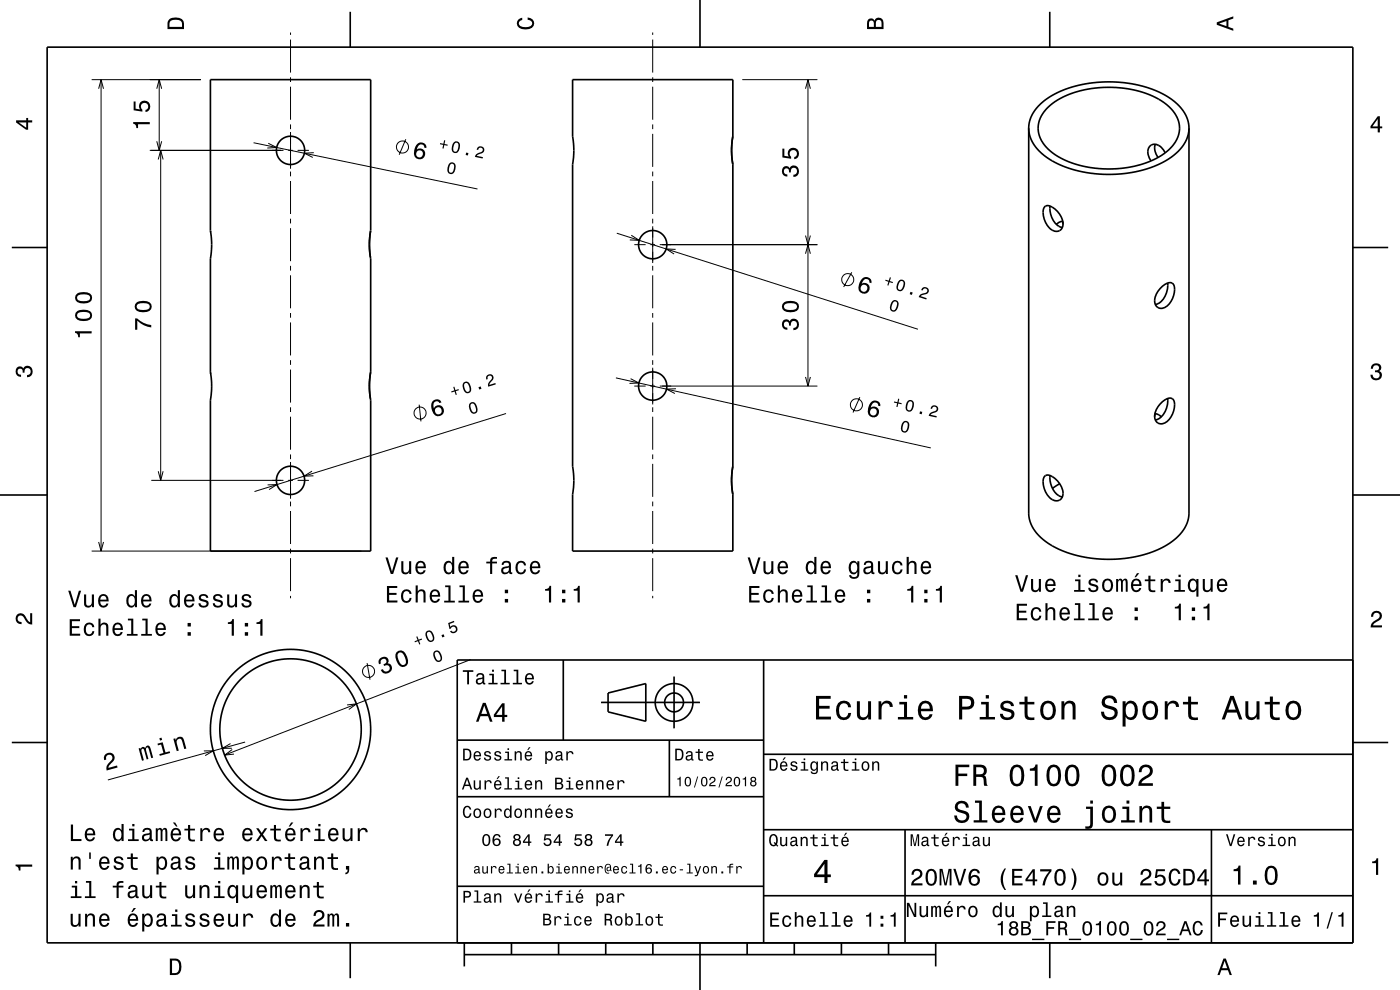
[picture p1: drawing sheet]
<svg xmlns="http://www.w3.org/2000/svg" width="297mm" height="210mm" viewBox="0 0 297 210" stroke-linecap="round" stroke-linejoin="round" font-family="sans-serif">
<g fill="none" stroke="#000" stroke-width=".21">
<path d="M19.4 16.9h23.2M20.9 18.8l.5-1.9 .6 1.9M21.4 16.9v100M33.3 18.8l.5-1.9 .5 1.9M33.8 16.9v15M61.6 6.9v.5M61.6 8.4v7M61.6 16.4v1M61.6 18.4v7M138.5 6.9v.5M138.5 8.4v7M138.5 16.4v1"/>
<path d="M138.5 18.4v7M157.5 16.9h15.9M170.9 18.8l.5-1.9 .5 1.9M171.4 16.9v65M31.8 31.9h28.3M33.3 30l.5 1.9 .5-1.9M33.6 33.8l.5-1.9 .5 1.9M34.1 31.9v70M53.8 30.3l47.5 9.8M56.9 30.4l1.8 .9-2 .1M61.1 31.9h1M61.6 26.4v1"/>
<path d="M61.6 28v7.8M61.6 36.4v1M61.6 38.4v7M63.1 31.9h2.4M66.6 32.4l-2 .1 1.8 .9M86.1 29.5l-1.4 3.3M138.5 26.4v1M138.5 28.4v7M138.5 36.4v1M138.5 38.4v7M61.6 46.4v1M61.6 48.4v7"/>
<path d="M61.6 56.4v1M61.6 58.4v7M130.8 49.5l63.9 20.3M133.9 49.9l1.7 1.1-2-.1M134.6 51.9h2.4M138 51.9h1M138.5 46.4v1M138.5 48v7.8M138.5 56.4v1M138.5 58.4v7M140 51.9h33.4M143.3 52.9l-2-.1 1.7 1.1"/>
<path d="M170.9 50l.5 1.9 .5-1.9M170.9 53.8l.5-1.9 .5 1.9M180.7 57.8l-1.7 3.1M61.6 66.4v1M61.6 68.4v7M61.6 76.4v1M61.6 78.4v7M138.5 66.4v1M138.5 68.4v7M138.5 76.4v1M138.5 78v7.8M170.9 80l.5 1.9 .5-1.9"/>
<path d="M33.6 100l.5 1.9 .5-1.9M61.6 86.4v1M61.6 88.4v7M61.6 96.4v1M61.6 98v7.8M66.2 99.9l-1.7 1.1 2-.1M88.9 85.8l.4 3.6M107.4 87.7l-53.4 16.6M130.7 80.2l66.8 14.8M133.8 80.3l1.7 .9-2 .1M134.6 81.9h2.4M138 81.9h1"/>
<path d="M138.5 86.4v1M138.5 88.4v7M138.5 96.4v1M138.5 98.4v7M140 81.9h33.4M143.4 82.5h-2l1.8 1M182.4 84.2l-1.4 3.3M19.4 116.9h57.2M20.9 115l.5 1.9 .6-1.9M32.1 101.9h28M56.8 102.9l2-.1-1.7 1.1M61.1 101.9h1"/>
<path d="M61.6 106.4v1M61.6 108.4v7M61.6 116.4v1M61.6 118.4v7M63.1 101.9h2.4M138.5 106.4v1M138.5 108.4v7M138.5 116.4v1M138.5 118.4v7M61.6 126.4v.5M99.9 139.9l-52.3 20.3M138.5 126.4v.5"/>
<path d="M43.2 159.3h2l-1.7 1M48.9 157.7l-1.7 1h2M49.3 159l-1.7 1.2 2-.2M52 157.4l-29.1 8M73.6 149.5l2-.2-1.6 1.2M77.9 140.7l.6 3.5"/>
<circle cx="85.4" cy="31.2" r="1.28"/>
<circle cx="179.8" cy="59.3" r="1.28"/>
<circle cx="89.1" cy="87.6" r="1.28"/>
<circle cx="181.7" cy="85.9" r="1.28"/>
<circle cx="78.2" cy="142.4" r="1.28"/>
</g>
<g fill="none" stroke="#000" stroke-width=".35">
<path d="M10 10h277v190h-277zM74.3 2.5v7.5M121.5 16.9h34v12l-.3 2.7 .3 3.3v64l-.3 2.7 .3 3.3v12h-34v-12l.2-2.7-.2-3.3v-64l.2-2.7-.2-3.3zM148.5 0v10M222.7 2.5v7.5M218.2 27.2l.3-1.8 .9-1.8 1.5-1.7 2.2-1.6 2.7-1.3 2.8-.9 3.1-.5 3.2-.2 3.5 .1 2.9 .5 2.9 .8 2.8 1.3 2.4 1.6 1.5 1.7 1 1.8 .3 2M218.2 27.2l.3 1.8 1.1 2 1.5 1.6 2.1 1.5 2.7 1.3 2.9 .9 2.9 .5 3.2 .2 3.5-.2 3.1-.5 3.1-.9 2.5-1.2 2.2-1.5 1.6-1.7 1-1.8 .3-2M218.2 27.2v81.6l.1 1.2 .7 1.8 1.2 1.6 1.6 1.5 2.1 1.3 2.7 1.1 2.7 .7 2.8 .5 2.8 .1 3-.1 2.9-.4 2.9-.8 2.7-1.1 2.2-1.3 1.8-1.6 1.2-1.7 .5-1.7 .1-82.7M222.2 22.9l1.5-1.2 1.9-1.2 2.2-.9 2.3-.6 2.2-.3 3-.2 4.4 .4 2.3 .6 2.1 .7 1.9 1 1.8 1.2 1.2 1.4 .8 1.4 .4 1.6-.1 1.3-.7 2-1.4 1.7-2.1 1.4-2.5 1.2-2.8 .9-3.4 .5h-3.3l-3.4-.4-3.2-.9-2.5-1.1-2.1-1.4-1.5-1.7-.8-1.8-.1-1.9 .6-1.9zM245.1 30.6a2.85 2.85 0 0 0 .6 2.8M247.2 32.4a2.26 2.26 0 0 0-3.2-1.5 2.43 2.43 0 0 0 .2 3.2M2.5 52.5h7.5"/>
<path d="M44.7 49.1v.1M78.4 51.9l.2-3v-32h-34v32l.3 3-.3 3v24l.3 3-.3 3v32h34v-32l-.2-3M78.4 51.9l.2 3v24l-.2 3M78.4 51.9l.2 2.6M78.6 49l-.2 2.9M221.6 43.9l.6-.3a4.1 4.1 0 0 1 3.2 4.7 1.56 1.56 0 0 1-2.7 .1 4.1 4.1 0 0 1-1.1-4.5zM222.8 43.7a4.5 4.5 0 0 0 2.3 4.5l.3 .1M225.4 46.9l.1 .7M225.5 46.9l-.9 .3-.5 .4M287 52.5h7.5M44.7 79.1v.1M78.6 79l-.2 2.9"/>
<path d="M246.1 61.2a2.43 2.43 0 0 1 2.6-1.2l.1 .2a4 4 0 0 1-2.2 5.2 1.49 1.49 0 0 1-1.6-2 4.4 4.4 0 0 1 1.1-2.2zM247.7 60a4.6 4.6 0 0 1-2.2 4.5l-.4 .1M78.4 81.9l.2 2.6M245 87.7l.6 .2 .8 .5M245.1 87.8l-.2 .6M246.1 85.7a2.42 2.42 0 0 1 2.6-1.2l.1 .2a4 4 0 0 1-2.2 5.2 1.48 1.48 0 0 1-1.6-2 4.4 4.4 0 0 1 1.1-2.2zM247.7 84.5a4.6 4.6 0 0 1-2.2 4.5l-.4 .1M0 105h10M221.6 101l.6-.2a4.1 4.1 0 0 1 3.2 4.6 1.56 1.56 0 0 1-2.7 .2 4.1 4.1 0 0 1-1.1-4.6zM222.8 100.9a4.1 4.1 0 0 0 2.6 4.5M224.8 102.6l-1.5 1M287 105h10"/>
<path d="M119.5 140v17M162 140v60M287 140h-190v60M2.5 157.5h7.5M97 157h65M127.5 149h21M129 147l8-2v8l-8-2zM142 157v12M143 143.5v11M287 157.5h7.5M97 169h65M162 176h125"/>
<path d="M162 160h125M192 176v24M257 176v24M97 188h65M162 190h125M74.3 200v7.5M98.5 202.5h100M98.5 200v5M108.5 200v2.5M118.5 200v2.5M128.5 200v2.5M138.5 200v2.5"/>
<path d="M148.5 200v10M158.5 200v2.5M168.5 200v2.5M178.5 200v2.5M188.5 200v2.5M198.5 200v5M222.7 200v7.5"/>
<circle cx="61.6" cy="31.9" r="3"/>
<circle cx="138.5" cy="51.9" r="3"/>
<circle cx="138.5" cy="81.9" r="3"/>
<circle cx="61.6" cy="101.9" r="3"/>
<circle cx="61.6" cy="154.7" r="17"/>
<circle cx="61.6" cy="154.7" r="15"/>
<circle cx="143" cy="149" r="2"/>
<circle cx="143" cy="149" r="4"/>
</g>
<g fill="#000">
<path d="M36 4a2.18 2.18 0 0 0-.5 2.2h3.5v-1.2a1.43 1.43 0 0 0-1.7-1.3zM36.3 4.4a2.15 2.15 0 0 1 2.2 .3l.1 1h-2.6v-1z" fill-rule="evenodd"/>
<path d="M109.9 4.2l.9-.4v.4a.7 .7 0 0 0-.7 .5 .7 .7 0 0 0 .3 .8 1.7 1.7 0 0 0 2.5-.5 .9 .9 0 0 0-1-.8v-.5a1.24 1.24 0 0 1 1.4 1.1 1.24 1.24 0 0 1-1 1.4 2.22 2.22 0 0 1-2.5-.7l-.2-.5z" fill-rule="evenodd"/>
<path d="M184.2 4.2l-.3 .7v1.3h3.5v-1.3a.98 .98 0 0 0-.7-1.1 .98 .98 0 0 0-1.2 .6 .84 .84 0 0 0-1.3-.2zM184.5 4.5a.54 .54 0 0 1 .6-.1 .54 .54 0 0 1 .3 .6v.7h-1zM185.9 4.4a.62 .62 0 0 1 .8-.1 .62 .62 0 0 1 .3 .6v.8h-1.2z" fill-rule="evenodd"/>
<path d="M258.1 4.7v.6l3.5 1.2v-.4l-1-.4v-1.4l1-.4v-.4zM258.6 5l1.6-.5v1z" fill-rule="evenodd"/>
<path d="M3.4 25.5v.5l2.1 1.5h.5v-1.5h.8v-.5h-.8v-.5h-.4v.5zM4 26h1.6v1.1z" fill-rule="evenodd"/>
<path d="M28.3 25.9v.3a.77 .77 0 0 1 .6 1h.4v-.8h2.5v-.5zM28.3 21.5v1.9l1.9 .3v-.4a.79 .79 0 0 1-.2-1.2 .79 .79 0 0 1 1.2 0 .79 .79 0 0 1-.1 1.1l-.2 .1v.5a1.21 1.21 0 0 0 1-1.5 1.21 1.21 0 0 0-1.6-.8 1.21 1.21 0 0 0-.6 1.7l-.9-.1v-1.6z" fill-rule="evenodd"/>
<path d="M88.5 30.5l-.4 .6a1.75 1.75 0 0 0 .7 2.7 1.15 1.15 0 0 0 1.4-1.3 1.15 1.15 0 0 0-1.8-.8 1.02 1.02 0 0 1 1.1-1.1 .58 .58 0 0 1 .5 .7l.5 .1a1.14 1.14 0 0 0-.7-1.1 1.14 1.14 0 0 0-1.3 .2zM88.2 32.6a.75 .75 0 0 1 1.5 0 .75 .75 0 0 1-1.5 0z" fill-rule="evenodd"/>
<path d="M93.4 30.4l-.1 .2 .7 .1-.1 .8h.2l.2-.7 .6 .1 .1-.2-.7-.2 .2-.7-.3-.1-.1 .8zM96.3 30.2a1.41 1.41 0 0 0 .1 2.3 1.42 1.42 0 0 0 1.1-2.1 .78 .78 0 0 0-1.2-.2zM96.5 30.4a.44 .44 0 0 1 .4-.1 .44 .44 0 0 1 .3 .3l.1 .3a1.13 1.13 0 0 1-.8 1.3l-.2-.1a1.62 1.62 0 0 1 .2-1.7zM98.9 32.4l-.1 .5 .5 .1 .1-.5zM101.5 31.1l-.4 .7h.3a.49 .49 0 0 1 .5-.5 .49 .49 0 0 1 .5 .5 .49 .49 0 0 1-.4 .5l-.3 .1a1.15 1.15 0 0 0-1 .9l1.7 .3 .1-.3-1.4-.2 .7-.5a.82 .82 0 0 0 .9-1 .82 .82 0 0 0-1.2-.5z" fill-rule="evenodd"/>
<path d="M95.4 34.6a1.41 1.41 0 0 0 .1 2.3 1.42 1.42 0 0 0 1.1-2 .78 .78 0 0 0-1.2-.3zM95.5 34.9a.44 .44 0 0 1 .5-.2 .44 .44 0 0 1 .3 .3v.4a1.13 1.13 0 0 1-.7 1.2l-.2-.1a1.6 1.6 0 0 1 .1-1.6z" fill-rule="evenodd"/>
<path d="M166.1 35.5a1.17 1.17 0 0 0-.2 1.3 1.17 1.17 0 0 0 1.1 .7v-.5a.62 .62 0 0 1-.7-.3 .62 .62 0 0 1 .2-.8 .62 .62 0 0 1 .9 .2v.5h.4a.72 .72 0 0 1 .4-1 .72 .72 0 0 1 .9 .5 .72 .72 0 0 1-.5 .9l-.3 .1v.4a1.18 1.18 0 0 0 1.2-1.5 1.18 1.18 0 0 0-1.8-.6l-.2 .3a.86 .86 0 0 0-1.4-.2zM166 31.5v1.9l1.8 .3v-.4a.79 .79 0 0 1-.2-1.2 .79 .79 0 0 1 1.2 0 .79 .79 0 0 1-.1 1.1l-.2 .1v.5a1.21 1.21 0 0 0 1-1.5 1.21 1.21 0 0 0-1.6-.8 1.21 1.21 0 0 0-.6 1.7l-.9-.1v-1.6z" fill-rule="evenodd"/>
<path d="M292.3 24.7l-1.6 2.1v.4h1.6v.9h.4v-.9h.5v-.4h-.5v-2.1zM292.3 25.2v1.6h-1.1z" fill-rule="evenodd"/>
<path d="M187.9 59.3l-.1 .3 .7 .2-.3 .7 .3 .1 .2-.8 .7 .3v-.3l-.6-.2 .2-.7-.2-.1-.3 .7zM190.8 59.5a1.41 1.41 0 0 0-.1 2.3 1.42 1.42 0 0 0 1.3-2 .78 .78 0 0 0-1.2-.3zM190.9 59.7a.44 .44 0 0 1 .5-.1 .44 .44 0 0 1 .3 .4v.3a1.12 1.12 0 0 1-.9 1.2l-.2-.1a1.6 1.6 0 0 1 .3-1.7zM193.1 61.9l-.1 .5 .5 .2 .1-.5zM195.6 61.2l-.2 .3 .3 .1a.49 .49 0 0 1 .6-.4 .49 .49 0 0 1 .4 .5 .49 .49 0 0 1-.5 .5h-.2a1.15 1.15 0 0 0-1.1 .8l1.6 .5 .1-.3-1.3-.4 .8-.3a.82 .82 0 0 0 .9-1.1 .82 .82 0 0 0-1.4-.2z" fill-rule="evenodd"/>
<path d="M15.9 70.3v.3a.77 .77 0 0 1 .7 .9h.4v-.8h2.4v-.4zM16.4 66a1.13 1.13 0 0 0-.4 1.2 1.13 1.13 0 0 0 .9 .8 2.28 2.28 0 0 0 2.5-.6 1.14 1.14 0 0 0-.9-1.6 2.86 2.86 0 0 0-2.1 .2zM16.4 66.6a2.38 2.38 0 0 1 2.6 0v.6a2.37 2.37 0 0 1-2.6 0zM16.4 62.3a1.13 1.13 0 0 0-.4 1.2 1.13 1.13 0 0 0 .9 .8 2.28 2.28 0 0 0 2.5-.6 1.14 1.14 0 0 0-.9-1.7 2.86 2.86 0 0 0-2.1 .3zM16.4 62.8a2.38 2.38 0 0 1 2.6 0v.7a2.37 2.37 0 0 1-2.6 0z" fill-rule="evenodd"/>
<path d="M28.7 67.5v2.4h.4v-1.9a5.2 5.2 0 0 0 3 1.5v-.5a5.3 5.3 0 0 1-3-1.5zM29 64.1a1.13 1.13 0 0 0-.4 1.2 1.13 1.13 0 0 0 1 .9 2.28 2.28 0 0 0 2.5-.6 1.14 1.14 0 0 0-.9-1.7 2.85 2.85 0 0 0-2.2 .2zM29.1 64.7a2.37 2.37 0 0 1 2.6 0v.7a2.38 2.38 0 0 1-2.6 0z" fill-rule="evenodd"/>
<path d="M166.1 68a1.17 1.17 0 0 0-.2 1.3 1.17 1.17 0 0 0 1.1 .7v-.5a.62 .62 0 0 1-.7-.3 .62 .62 0 0 1 .2-.8 .62 .62 0 0 1 .9 .2v.5h.4a.72 .72 0 0 1 .4-1 .72 .72 0 0 1 .9 .5 .72 .72 0 0 1-.5 .9l-.3 .1v.4a1.18 1.18 0 0 0 1.2-1.5 1.18 1.18 0 0 0-1.8-.6l-.2 .3a.86 .86 0 0 0-1.4-.2zM166.3 64.1a1.13 1.13 0 0 0-.4 1.2 1.13 1.13 0 0 0 1 .9 2.28 2.28 0 0 0 2.5-.6 1.14 1.14 0 0 0-.9-1.7 2.85 2.85 0 0 0-2.2 .2zM166.4 64.7a2.37 2.37 0 0 1 2.6 0v.7a2.38 2.38 0 0 1-2.6 0z" fill-rule="evenodd"/>
<path d="M182.8 59.2l-.2 .3a1.75 1.75 0 0 0 .3 2.8 1.15 1.15 0 0 0 1.6-1.2 1.15 1.15 0 0 0-1.7-.9 1.02 1.02 0 0 1 1.2-1 .58 .58 0 0 1 .4 .7l.5 .2a1.15 1.15 0 0 0-.7-1.3 1.15 1.15 0 0 0-1.4 .4zM182.5 61.1a.75 .75 0 0 1 1.5 0 .75 .75 0 0 1-1.5 0z" fill-rule="evenodd"/>
<path d="M189.4 63.8a1.41 1.41 0 0 0-.1 2.3 1.42 1.42 0 0 0 1.3-1.9 .78 .78 0 0 0-1.2-.4zM189.6 64.1a.44 .44 0 0 1 .4-.1 .44 .44 0 0 1 .3 .3v.3a1.12 1.12 0 0 1-.9 1.2l-.2-.1a1.59 1.59 0 0 1 .4-1.6z" fill-rule="evenodd"/>
<path d="M291.1 77.4a1.08 1.08 0 0 1 1.4-.2 1.08 1.08 0 0 1 .4 1.2l-.3 .3a1.06 1.06 0 0 1 .5 1.3 1.06 1.06 0 0 1-1.2 .7 1.1 1.1 0 0 1-1.2-1.2h.5a.71 .71 0 0 0 1 .8 .71 .71 0 0 0 .1-1.3h-.6v-.4a.61 .61 0 0 0 .8-.3 .61 .61 0 0 0-.2-.8 .61 .61 0 0 0-.9 .2l-.1 .5h-.5z" fill-rule="evenodd"/>
<path d="M3.6 78a.86 .86 0 0 1 1.4 .2 1.06 1.06 0 0 1 1.2-.6 1.06 1.06 0 0 1 .7 1.2 1.1 1.1 0 0 1-1.2 1.2v-.4a.71 .71 0 0 0 .8-1 .71 .71 0 0 0-1.3-.1v.6h-.4a.61 .61 0 0 0-.3-.8 .61 .61 0 0 0-.8 .2 .61 .61 0 0 0 .2 .8l.6 .2v.4a1.15 1.15 0 0 1-1.2-.6 1.15 1.15 0 0 1 .3-1.3z" fill-rule="evenodd"/>
<path d="M91.8 85.1a2.23 2.23 0 0 0 1 3.2 1.16 1.16 0 0 0 1.3-.8 1.16 1.16 0 0 0-.6-1.4 1.16 1.16 0 0 0-1.5 .5 1.02 1.02 0 0 1 .4-1.4 .58 .58 0 0 1 .8 .3l.5-.1a1.1 1.1 0 0 0-1.9-.3zM92.2 87.2a.75 .75 0 0 1 1.5 0 .75 .75 0 0 1-1.5 0z" fill-rule="evenodd"/>
<path d="M96.2 82.1l.2 .7-.7 .2 .1 .3 .6-.2 .3 .7 .2-.1-.2-.7 .7-.2-.1-.3-.7 .2-.2-.7zM98.3 81.2a1.7 1.7 0 0 0 .7 2.2 .79 .79 0 0 0 1-.9l-.1-.6a1.06 1.06 0 0 0-1.2-.9zM98.6 81.4l.4-.2a1.67 1.67 0 0 1 .5 1.8l-.4 .1a1.66 1.66 0 0 1-.5-1.7zM101.5 82.1l.2 .5 .4-.1-.1-.5zM103.4 79.6l-.3 .5 .1 .4 .3-.1a.49 .49 0 0 1 .1-.7 .49 .49 0 0 1 .7 .2 .49 .49 0 0 1-.1 .7l-.2 .2a1.14 1.14 0 0 0-.4 1.2l1.6-.5-.1-.3-1.3 .4 .4-.7a.81 .81 0 0 0 .4-1.1 .81 .81 0 0 0-1.2-.2z" fill-rule="evenodd"/>
<path d="M99.7 85.5a1.7 1.7 0 0 0 .7 2.3 .79 .79 0 0 0 .9-1l-.1-.5a1.06 1.06 0 0 0-1.2-1zM99.9 85.7l.4-.1a1.67 1.67 0 0 1 .6 1.7l-.5 .2a1.65 1.65 0 0 1-.5-1.8z" fill-rule="evenodd"/>
<path d="M184.8 85.3l-.4 .5a1.75 1.75 0 0 0 .6 2.7 1.15 1.15 0 0 0 1.5-1.3 1.15 1.15 0 0 0-1.8-.8 1.03 1.03 0 0 1 1.1-1 .58 .58 0 0 1 .5 .7l.5 .1a1.14 1.14 0 0 0-.7-1.1 1.14 1.14 0 0 0-1.3 .2zM184.5 87.4a.75 .75 0 0 1 1.5 0 .75 .75 0 0 1-1.5 0z" fill-rule="evenodd"/>
<path d="M189.7 85.2l-.1 .2 .7 .2-.1 .7 .2 .1 .2-.8 .6 .2 .1-.3-.7-.1 .2-.8h-.3l-.1 .7zM192.6 85a1.41 1.41 0 0 0 .1 2.3 1.42 1.42 0 0 0 1.1-2 .78 .78 0 0 0-1.2-.3zM192.8 85.3a.44 .44 0 0 1 .4-.2 .44 .44 0 0 1 .3 .4l.1 .3a1.12 1.12 0 0 1-.8 1.2l-.2-.1a1.61 1.61 0 0 1 .2-1.6zM195.2 87.3l-.1 .5 .4 .1 .2-.5zM197.8 86.1l-.4 .6h.3a.49 .49 0 0 1 .5-.5 .49 .49 0 0 1 .5 .5 .49 .49 0 0 1-.5 .5l-.2 .1a1.14 1.14 0 0 0-1 .9l1.7 .4v-.3l-1.3-.3 .7-.4a.82 .82 0 0 0 .9-1 .82 .82 0 0 0-1.2-.5z" fill-rule="evenodd"/>
<path d="M191.6 89.5a1.41 1.41 0 0 0 .1 2.3 1.42 1.42 0 0 0 1.1-2.1 .78 .78 0 0 0-1.2-.2zM191.8 89.7a.44 .44 0 0 1 .4-.1 .44 .44 0 0 1 .4 .3v.3a1.11 1.11 0 0 1-.8 1.3l-.2-.1a1.61 1.61 0 0 1 .2-1.7z" fill-rule="evenodd"/>
<path d="M81.8 118.2l1.1 3.6h.5l1.1-3.6h-.5l-.8 3-.9-3zM85.1 119v1.8a.89 .89 0 0 0 .6 1 .89 .89 0 0 0 1.1-.5v.5h.4v-2.8h-.4v1.6a.64 .64 0 0 1-.4 .8 .64 .64 0 0 1-.8-.3v-2.1zM88.4 119.3a1.54 1.54 0 0 0 .8 2.5 1.05 1.05 0 0 0 1.1-.8h-.4l-.3 .3-.3 .2a.76 .76 0 0 1-.7-1h1.7a1.16 1.16 0 0 0-.4-1.3 1.16 1.16 0 0 0-1.5 .1zM88.8 119.5a.66 .66 0 0 1 .8-.1 .66 .66 0 0 1 .3 .8h-1.3zM94.4 119.3a1.57 1.57 0 0 0 .7 2.5l.5-.1 .3-.4v.5h.5v-3.7h-.5v1.4a.89 .89 0 0 0-1.5-.2zM94.7 119.6a.62 .62 0 0 1 .7-.2 .62 .62 0 0 1 .5 .5 1.12 1.12 0 0 1-.7 1.6 1.19 1.19 0 0 1-.5-1.9zM97.5 119.3a1.54 1.54 0 0 0 .8 2.5 1.06 1.06 0 0 0 1.1-.8h-.4l-.3 .3-.3 .2a.76 .76 0 0 1-.7-1h1.8a1.16 1.16 0 0 0-.5-1.3 1.16 1.16 0 0 0-1.5 .1zM97.9 119.5a.66 .66 0 0 1 .8-.1 .66 .66 0 0 1 .3 .8h-1.3zM103.2 119.1v.4h.8v2.3h.4v-2.3h1v-.4h-1a.5 .5 0 0 1 .7-.6h.3v-.3a1.04 1.04 0 0 0-1.4 .7v.2zM106.7 119.2l-.3 .6h.4a.55 .55 0 0 1 .7-.5 .55 .55 0 0 1 .4 .8h-.2a1 1 0 0 0-1.1 .2 1 1 0 0 0-.2 1.1 .93 .93 0 0 0 1.6 0l.1 .3 .6 .1v-.4h-.3v-1.6a1.01 1.01 0 0 0-.7-.9 1.01 1.01 0 0 0-1 .3zM106.9 120.7l1.1-.3a.77 .77 0 0 1-.2 .8 .77 .77 0 0 1-.9 .1l-.1-.3zM109.7 119.3a1.53 1.53 0 0 0 .8 2.5 1.06 1.06 0 0 0 1.1-1h-.4a.67 .67 0 0 1-.7 .7 .67 .67 0 0 1-.7-.6 1.11 1.11 0 0 1 .7-1.6 .6 .6 0 0 1 .7 .6h.4a1.09 1.09 0 0 0-.8-.9 1.09 1.09 0 0 0-1.1 .3zM112.7 119.3a1.54 1.54 0 0 0 .8 2.5 1.06 1.06 0 0 0 1.1-.8h-.5l-.2 .3-.3 .2a.76 .76 0 0 1-.7-1h1.7a1.16 1.16 0 0 0-.5-1.3 1.16 1.16 0 0 0-1.4 .1zM113 119.5a.66 .66 0 0 1 .8-.1 .66 .66 0 0 1 .4 .8h-1.3z" fill-rule="evenodd"/>
<path d="M158.6 118.2l1.1 3.6h.5l1.1-3.6h-.4l-.9 3-.9-3zM162 119v1.8a.89 .89 0 0 0 .6 1 .89 .89 0 0 0 1-.5v.5h.5v-2.8h-.5v1.6a.65 .65 0 0 1-.4 .8 .65 .65 0 0 1-.8-.3v-2.1zM165.2 119.3a1.54 1.54 0 0 0 .8 2.5 1.06 1.06 0 0 0 1.1-.8h-.4l-.2 .3-.4 .2a.76 .76 0 0 1-.7-1h1.8a1.17 1.17 0 0 0-.5-1.3 1.17 1.17 0 0 0-1.5 .1zM165.6 119.5a.66 .66 0 0 1 .8-.1 .66 .66 0 0 1 .3 .8h-1.3zM171.2 119.3a1.58 1.58 0 0 0 .8 2.5l.4-.1 .3-.4v.5h.5v-3.7h-.4v1.4a.9 .9 0 0 0-1.6-.2zM171.6 119.6a.62 .62 0 0 1 .6-.2 .62 .62 0 0 1 .5 .5 1.12 1.12 0 0 1-.7 1.6 1.19 1.19 0 0 1-.4-1.9zM174.4 119.3a1.54 1.54 0 0 0 .8 2.5 1.06 1.06 0 0 0 1-.8h-.4l-.2 .3-.4 .2a.76 .76 0 0 1-.7-1h1.8a1.16 1.16 0 0 0-.5-1.3 1.16 1.16 0 0 0-1.4 .1zM174.7 119.5a.66 .66 0 0 1 .8-.1 .66 .66 0 0 1 .3 .8h-1.3zM180.3 119.3a1.58 1.58 0 0 0 .8 2.5l.4-.1 .4-.4a.73 .73 0 0 1-.3 1 .73 .73 0 0 1-1-.3h-.5a1.1 1.1 0 0 0 1.3 .8 1.1 1.1 0 0 0 .9-1.2v-2.6h-.4v.5l-.4-.4a.9 .9 0 0 0-1.2 .2zM180.7 119.6a.63 .63 0 0 1 .7-.2 .63 .63 0 0 1 .4 .5 1.11 1.11 0 0 1-.6 1.6 1.19 1.19 0 0 1-.5-1.9zM183.5 119.2l-.2 .6h.4a.55 .55 0 0 1 .6-.5 .55 .55 0 0 1 .4 .8h-.2a1 1 0 0 0-1 .2 1 1 0 0 0-.3 1.1 .93 .93 0 0 0 1.6 0l.1 .3 .6 .1v-.4h-.2l-.1-1.6a1.02 1.02 0 0 0-.6-.9 1.02 1.02 0 0 0-1.1 .3zM183.7 120.7l1.1-.3a.77 .77 0 0 1-.2 .8 .77 .77 0 0 1-.9 .1l-.1-.3zM186.2 119v1.8a.89 .89 0 0 0 .7 1 .89 .89 0 0 0 1-.5v.5h.5v-2.8h-.5v1.6a.65 .65 0 0 1-.4 .8 .65 .65 0 0 1-.8-.3v-2.1zM189.5 119.3a1.53 1.53 0 0 0 .9 2.5 1.06 1.06 0 0 0 1.1-1h-.5a.67 .67 0 0 1-.6 .7 .67 .67 0 0 1-.7-.6 1.11 1.11 0 0 1 .7-1.6 .6 .6 0 0 1 .6 .6h.5a1.09 1.09 0 0 0-.8-.9 1.09 1.09 0 0 0-1.2 .3zM192.3 118.1v3.7h.5v-1.6a.63 .63 0 0 1 .5-.9 .63 .63 0 0 1 .7 .8v1.7h.4v-1.8a.88 .88 0 0 0-.6-1 .88 .88 0 0 0-1 .4v-1.3zM195.6 119.3a1.54 1.54 0 0 0 .8 2.5 1.06 1.06 0 0 0 1.1-.8h-.4l-.3 .3-.3 .2a.76 .76 0 0 1-.7-1h1.7a1.17 1.17 0 0 0-.5-1.3 1.17 1.17 0 0 0-1.4 .1zM196 119.5a.66 .66 0 0 1 .7-.1 .66 .66 0 0 1 .4 .8h-1.3z" fill-rule="evenodd"/>
<path d="M3.6 130.4a1.22 1.22 0 0 1 2 .7l.4 .6 .4 .3v-1.9h.4v2.4a1.8 1.8 0 0 1-1.7-1.4 .71 .71 0 0 0-.9-.5 .71 .71 0 0 0-.5 .8 .71 .71 0 0 0 .9 .5v.5a1.18 1.18 0 0 1-1.2-.7 1.18 1.18 0 0 1 .2-1.3z" fill-rule="evenodd"/>
<path d="M14.8 131.3v3.5h2.2v-.4h-1.7v-1.2h1.5v-.4h-1.5v-1h1.7v-.5zM18.1 132.4a1.52 1.52 0 0 0 .8 2.5 1.05 1.05 0 0 0 1.1-1h-.4a.67 .67 0 0 1-.6 .7 .67 .67 0 0 1-.7-.6 1.11 1.11 0 0 1 .6-1.6 .59 .59 0 0 1 .7 .6h.4a1.09 1.09 0 0 0-.8-.9 1.09 1.09 0 0 0-1.1 .3zM20.9 131.2v3.6h.4v-1.5a.63 .63 0 0 1 .5-.9 .63 .63 0 0 1 .7 .8v1.6h.5v-1.7a.88 .88 0 0 0-.6-1 .88 .88 0 0 0-1.1 .4v-1.3zM24.1 132.4a1.54 1.54 0 0 0 .8 2.5 1.06 1.06 0 0 0 1.1-.8h-.4l-.2 .3-.4 .1a.76 .76 0 0 1-.7-.9h1.8a1.17 1.17 0 0 0-.5-1.3 1.17 1.17 0 0 0-1.5 .1zM24.5 132.6a.66 .66 0 0 1 .8-.1 .66 .66 0 0 1 .3 .8h-1.3zM27.1 131.2v.4h.7v2.9h-.9v.3h2.3v-.3h-.9v-3.3zM30.2 131.2v.4h.7v2.9h-.9v.3h2.2v-.3h-.9v-3.3zM33.3 132.4a1.54 1.54 0 0 0 .8 2.5 1.06 1.06 0 0 0 1-.8h-.4l-.2 .3-.4 .1a.76 .76 0 0 1-.7-.9h1.8a1.17 1.17 0 0 0-.5-1.3 1.17 1.17 0 0 0-1.4 .1zM33.6 132.6a.66 .66 0 0 1 .8-.1 .66 .66 0 0 1 .3 .8h-1.3zM39.8 134.1v.7h.7v-.7zM39.8 132.1v.8h.7v-.8z" fill-rule="evenodd"/>
<path d="M14.5 125.3l1.1 3.5h.5l1.1-3.5h-.5l-.8 3-.9-3zM17.8 126.1v1.8a.89 .89 0 0 0 .6 1 .89 .89 0 0 0 1.1-.5v.4h.4v-2.7h-.4v1.6a.65 .65 0 0 1-.4 .7 .65 .65 0 0 1-.8-.3v-2zM21.1 126.4a1.54 1.54 0 0 0 .8 2.5 1.06 1.06 0 0 0 1.1-.9h-.4l-.3 .4-.3 .1a.75 .75 0 0 1-.7-.9h1.7a1.16 1.16 0 0 0-.4-1.4 1.16 1.16 0 0 0-1.5 .2zM21.5 126.6a.66 .66 0 0 1 .8-.1 .66 .66 0 0 1 .3 .7h-1.3zM27.1 126.4a1.57 1.57 0 0 0 .7 2.5l.5-.1 .3-.4v.4h.5v-3.6h-.5v1.3a.89 .89 0 0 0-1.5-.1zM27.4 126.7a.62 .62 0 0 1 .7-.3 .62 .62 0 0 1 .5 .6 1.11 1.11 0 0 1-.7 1.5 1.18 1.18 0 0 1-.5-1.8zM30.2 126.4a1.54 1.54 0 0 0 .8 2.5 1.06 1.06 0 0 0 1.1-.9h-.4l-.3 .4-.3 .1a.75 .75 0 0 1-.7-.9h1.8a1.17 1.17 0 0 0-.5-1.4 1.17 1.17 0 0 0-1.5 .2zM30.6 126.6a.66 .66 0 0 1 .8-.1 .66 .66 0 0 1 .3 .7h-1.3zM36.2 126.4a1.57 1.57 0 0 0 .7 2.5l.5-.1 .3-.4v.4h.5v-3.6h-.5v1.3a.89 .89 0 0 0-1.5-.1zM36.5 126.7a.62 .62 0 0 1 .7-.3 .62 .62 0 0 1 .5 .6 1.11 1.11 0 0 1-.7 1.5 1.18 1.18 0 0 1-.5-1.8zM39.3 126.4a1.54 1.54 0 0 0 .8 2.5 1.06 1.06 0 0 0 1.1-.9h-.4l-.2 .4-.4 .1a.75 .75 0 0 1-.7-.9h1.8a1.17 1.17 0 0 0-.5-1.4 1.17 1.17 0 0 0-1.5 .2zM39.7 126.6a.66 .66 0 0 1 .8-.1 .66 .66 0 0 1 .3 .7h-1.3zM42.4 126.2a.75 .75 0 0 0-.2 .9 .75 .75 0 0 0 .7 .5l.9 .3a.63 .63 0 0 1-.6 .6 .63 .63 0 0 1-.7-.5h-.4a1.07 1.07 0 0 0 1.2 .9 1.07 1.07 0 0 0 .9-1.2l-.4-.4-1.1-.3a.53 .53 0 0 1 .4-.7 .53 .53 0 0 1 .7 .5h.4a1.03 1.03 0 0 0-.7-.8 1.03 1.03 0 0 0-1.1 .2zM45.5 126.2a.75 .75 0 0 0-.3 .9 .75 .75 0 0 0 .8 .5l.8 .3a.63 .63 0 0 1-.6 .7 .63 .63 0 0 1-.6-.6h-.5a1.07 1.07 0 0 0 1.2 .9 1.07 1.07 0 0 0 1-1.2l-.5-.4-1.1-.3a.54 .54 0 0 1 .5-.7 .54 .54 0 0 1 .6 .5h.4a1.03 1.03 0 0 0-.7-.8 1.03 1.03 0 0 0-1 .2zM48.2 126.1v1.8a.89 .89 0 0 0 .6 1 .89 .89 0 0 0 1.1-.5v.4h.4v-2.7h-.5v1.6a.65 .65 0 0 1-.3 .7 .65 .65 0 0 1-.8-.3l-.1-2zM51.5 126.2a.75 .75 0 0 0-.2 .9 .75 .75 0 0 0 .7 .5l.9 .3a.63 .63 0 0 1-.6 .6 .63 .63 0 0 1-.7-.5h-.4a1.07 1.07 0 0 0 1.2 .9 1.07 1.07 0 0 0 .9-1.2l-.4-.4-1.1-.3a.54 .54 0 0 1 .4-.7 .54 .54 0 0 1 .7 .5h.4a1.03 1.03 0 0 0-.7-.8 1.03 1.03 0 0 0-1.1 .2z" fill-rule="evenodd"/>
<path d="M48.3 132v.4h.9v2.4h.4v-3.5h-.3a.77 .77 0 0 1-1 .7zM51.9 134.1v.7h.7v-.7zM51.9 132.1v.8h.7v-.8zM54.4 132v.4h.8v2.4h.5v-3.5h-.4a.78 .78 0 0 1-.9 .7z" fill-rule="evenodd"/>
<path d="M82.1 124.3v3.5h2.2v-.4h-1.7v-1.2h1.5v-.4h-1.5v-1.1h1.7v-.4zM85.4 125.4a1.53 1.53 0 0 0 .8 2.5 1.06 1.06 0 0 0 1.1-1.1h-.4a.67 .67 0 0 1-.6 .7 .67 .67 0 0 1-.7-.6 1.12 1.12 0 0 1 .6-1.5 .6 .6 0 0 1 .7 .6h.4a1.09 1.09 0 0 0-.8-1 1.09 1.09 0 0 0-1.1 .4zM88.2 124.2v3.6h.4v-1.6a.63 .63 0 0 1 .4-.7 .63 .63 0 0 1 .8 .3v2h.5v-1.8a.88 .88 0 0 0-.6-1 .88 .88 0 0 0-1.1 .5v-1.3zM91.4 125.4a1.55 1.55 0 0 0 .8 2.5 1.06 1.06 0 0 0 1.1-.9h-.4l-.2 .4-.4 .1a.76 .76 0 0 1-.7-.9h1.8a1.17 1.17 0 0 0-.5-1.4 1.17 1.17 0 0 0-1.5 .2zM91.8 125.6a.66 .66 0 0 1 .8-.1 .66 .66 0 0 1 .3 .7h-1.3zM94.4 124.2v.4h.7v2.8h-.9v.4h2.3v-.4h-.9v-3.2zM97.5 124.2v.4h.7v2.8h-.9v.4h2.2v-.4h-.9v-3.2zM100.6 125.4a1.54 1.54 0 0 0 .8 2.5 1.06 1.06 0 0 0 1-.9h-.4l-.2 .4-.4 .1a.76 .76 0 0 1-.7-.9h1.8a1.17 1.17 0 0 0-.5-1.4 1.17 1.17 0 0 0-1.4 .2zM100.9 125.6a.66 .66 0 0 1 .8-.1 .66 .66 0 0 1 .3 .7h-1.3zM107.1 127v.8h.7v-.8zM107.1 125.1v.7h.7v-.7z" fill-rule="evenodd"/>
<path d="M88.3 135.1l.3 .7-.7 .2 .1 .3 .7-.3 .2 .7 .3-.1-.3-.7 .6-.2v-.3l-.7 .3-.3-.7zM90.4 134a1.7 1.7 0 0 0 .9 2.2 .8 .8 0 0 0 .8-1l-.1-.5a1.06 1.06 0 0 0-1.3-.9zM90.6 134.2l.5-.2a1.67 1.67 0 0 1 .7 1.7l-.5 .2a1.66 1.66 0 0 1-.7-1.7zM93.7 134.7l.1 .5 .5-.2-.2-.5zM95.1 132.2l.3 1.2 .2-.1a.56 .56 0 0 1 .8-.4 .56 .56 0 0 1 .2 .8 .56 .56 0 0 1-.8 .1l-.3 .1a.85 .85 0 0 0 1.2 .3 .85 .85 0 0 0 .1-1.3 .85 .85 0 0 0-1.3 .1l-.1-.6 1-.4-.1-.3z" fill-rule="evenodd"/>
<path d="M92.1 138.2a1.7 1.7 0 0 0 .8 2.2 .8 .8 0 0 0 .9-1l-.2-.5a1.06 1.06 0 0 0-1.2-.9zM92.3 138.4l.4-.1a1.68 1.68 0 0 1 .7 1.7l-.4 .1a1.66 1.66 0 0 1-.7-1.7z" fill-rule="evenodd"/>
<path d="M115.6 125v.3h.9v2.5h.4v-3.5h-.3a.77 .77 0 0 1-1 .7zM119.2 127v.8h.7v-.8zM119.2 125.1v.7h.7v-.7zM121.7 125v.3h.8v2.5h.5v-3.5h-.4a.77 .77 0 0 1-.9 .7z" fill-rule="evenodd"/>
<path d="M158.9 124.3v3.5h2.2v-.4h-1.7v-1.2h1.6v-.4h-1.6v-1.1h1.7v-.4zM162.2 125.4a1.53 1.53 0 0 0 .8 2.5 1.06 1.06 0 0 0 1.1-1.1h-.4a.67 .67 0 0 1-.6 .7 .67 .67 0 0 1-.7-.6 1.11 1.11 0 0 1 .7-1.5 .6 .6 0 0 1 .6 .6h.4a1.09 1.09 0 0 0-.7-1 1.09 1.09 0 0 0-1.2 .4zM165 124.2v3.6h.5v-1.6a.63 .63 0 0 1 .5-.8 .63 .63 0 0 1 .7 .7v1.7h.4v-1.8a.88 .88 0 0 0-.6-1 .88 .88 0 0 0-1 .5v-1.3zM168.3 125.4a1.54 1.54 0 0 0 .8 2.5 1.05 1.05 0 0 0 1.1-.9h-.5l-.2 .4-.4 .1a.76 .76 0 0 1-.7-.9h1.8a1.16 1.16 0 0 0-.5-1.4 1.16 1.16 0 0 0-1.4 .2zM168.6 125.6a.66 .66 0 0 1 .8-.1 .66 .66 0 0 1 .4 .7h-1.4zM171.3 124.2v.4h.7v2.8h-.9v.4h2.2v-.4h-.9v-3.2zM174.3 124.2v.4h.7v2.8h-.9v.4h2.3v-.4h-1v-3.2zM177.4 125.4a1.54 1.54 0 0 0 .8 2.5 1.06 1.06 0 0 0 1.1-.9h-.5l-.2 .4-.4 .1a.76 .76 0 0 1-.7-.9h1.8a1.16 1.16 0 0 0-.5-1.4 1.16 1.16 0 0 0-1.4 .2zM177.7 125.6a.66 .66 0 0 1 .8-.1 .66 .66 0 0 1 .4 .7h-1.4zM183.9 127v.8h.7v-.8zM183.9 125.1v.7h.7v-.7z" fill-rule="evenodd"/>
<path d="M192.5 125v.3h.8v2.5h.4v-3.5h-.3a.77 .77 0 0 1-.9 .7zM196.1 127v.8h.7v-.8zM196.1 125.1v.7h.7v-.7zM198.5 125v.3h.9v2.5h.4v-3.5h-.3a.77 .77 0 0 1-1 .7z" fill-rule="evenodd"/>
<path d="M215.7 128.1v3.5h2.2v-.5h-1.7v-1.1h1.5v-.5h-1.5v-1h1.7v-.4zM219 129.1a1.53 1.53 0 0 0 .8 2.6 1.06 1.06 0 0 0 1.1-1.1h-.4a.67 .67 0 0 1-.6 .7 .67 .67 0 0 1-.7-.6 1.11 1.11 0 0 1 .6-1.5 .6 .6 0 0 1 .7 .6h.4a1.09 1.09 0 0 0-.8-1 1.09 1.09 0 0 0-1.1 .3zM221.8 127.9v3.7h.4v-1.6a.63 .63 0 0 1 .6-.8 .63 .63 0 0 1 .6 .7v1.7h.5v-1.8a.88 .88 0 0 0-.6-1 .88 .88 0 0 0-1.1 .5v-1.4zM225 129.1a1.54 1.54 0 0 0 .8 2.6 1.06 1.06 0 0 0 1.1-.9h-.4l-.2 .3-.4 .2a.76 .76 0 0 1-.7-1h1.8a1.16 1.16 0 0 0-.5-1.3 1.16 1.16 0 0 0-1.5 .1zM225.4 129.4a.66 .66 0 0 1 .8-.2 .66 .66 0 0 1 .3 .8h-1.3zM228 127.9v.4h.7v2.9h-.9v.4h2.3v-.4h-.9v-3.3zM231.1 127.9v.4h.7v2.9h-.9v.4h2.2v-.4h-.9v-3.3zM234.2 129.1a1.55 1.55 0 0 0 .7 2.6 1.06 1.06 0 0 0 1.1-.9h-.4l-.2 .3-.4 .2a.76 .76 0 0 1-.7-1h1.8a1.17 1.17 0 0 0-.5-1.3 1.17 1.17 0 0 0-1.4 .1zM234.5 129.4a.66 .66 0 0 1 .8-.2 .66 .66 0 0 1 .3 .8h-1.3zM240.7 130.8v.8h.7v-.8zM240.7 128.9v.7h.7v-.7z" fill-rule="evenodd"/>
<path d="M215.4 122l1.1 3.5h.5l1.1-3.5h-.5l-.8 3-1-3zM218.7 122.8v1.8a.89 .89 0 0 0 .6 1 .89 .89 0 0 0 1.1-.5v.4h.4v-2.7h-.4v1.6a.65 .65 0 0 1-.4 .8 .65 .65 0 0 1-.8-.4v-2zM222 123.1a1.54 1.54 0 0 0 .8 2.5 1.07 1.07 0 0 0 1.1-.9h-.4l-.3 .4-.3 .1a.76 .76 0 0 1-.7-.9h1.7a1.17 1.17 0 0 0-.4-1.4 1.17 1.17 0 0 0-1.5 .2zM222.4 123.3a.66 .66 0 0 1 .8-.1 .66 .66 0 0 1 .3 .7h-1.3zM228.1 122.9v.4h.7v1.9h-.9v.3h2.2v-.3h-.9v-2.3zM228.8 121.9v.5h.4v-.5zM231.2 122.9a.75 .75 0 0 0-.2 .9 .75 .75 0 0 0 .7 .5l.9 .3a.63 .63 0 0 1-.7 .7 .63 .63 0 0 1-.6-.6h-.4a1.07 1.07 0 0 0 1.1 .9 1.07 1.07 0 0 0 1-1.2l-.4-.3-1.1-.4a.54 .54 0 0 1 .4-.7 .54 .54 0 0 1 .6 .5h.4a1.03 1.03 0 0 0-.7-.8 1.03 1.03 0 0 0-1 .2zM234.1 123.1a1.53 1.53 0 0 0 .9 2.5 1.48 1.48 0 0 0 1.1-1.4 1.48 1.48 0 0 0-1.1-1.5l-.5 .1zM234.4 123.4a.67 .67 0 0 1 .7-.3 .67 .67 0 0 1 .5 .6 1.11 1.11 0 0 1-.6 1.5 1.17 1.17 0 0 1-.6-1.8zM236.8 122.8v2.7h.4v-2.1l.2-.3h.3l.1 .3v2.1h.4v-2.1l.4-.3 .2 .1v.4v1.9h.4v-1.8a.69 .69 0 0 0-.5-1l-.5 .4-.2-.3-.3-.1-.5 .4v-.3zM241.2 121.6l-.5 .8h.3l.7-.8zM240.2 123.1a1.54 1.54 0 0 0 .8 2.5 1.06 1.06 0 0 0 1.1-.9h-.4l-.2 .4-.4 .1a.76 .76 0 0 1-.7-.9h1.8a1.16 1.16 0 0 0-.5-1.4 1.16 1.16 0 0 0-1.5 .2zM240.6 123.3a.66 .66 0 0 1 .8-.1 .66 .66 0 0 1 .3 .7h-1.3zM243.6 122.1v.8h-.7v.4h.7l.1 1.8a1.05 1.05 0 0 0 1.4 .5v-.4a.68 .68 0 0 1-1-.3v-1.6h1v-.4h-1v-.8zM246.2 122.8v2.7h.5v-1.5a.66 .66 0 0 1 .3-.8 .66 .66 0 0 1 .9 .2v.3h.5a.89 .89 0 0 0-.7-1 .89 .89 0 0 0-1.1 .6v-.5zM249.3 122.9v.4h.7v1.9h-.9v.3h2.3v-.3h-.9v-2.3zM250 121.9v.5h.5v-.5zM252.3 123.1a1.58 1.58 0 0 0 .7 2.5l.5-.1 .3-.4v1.5h.4v-3.8h-.4v.4l-.2-.2a.88 .88 0 0 0-1.3 .1zM252.6 123.4a.62 .62 0 0 1 .7-.3 .62 .62 0 0 1 .4 .6 1.12 1.12 0 0 1-.6 1.5 1.19 1.19 0 0 1-.5-1.8zM255.2 122.8v1.8a.89 .89 0 0 0 .6 1 .89 .89 0 0 0 1-.5v.4h.5v-2.7h-.5v1.6a.65 .65 0 0 1-.4 .8 .65 .65 0 0 1-.8-.4v-2zM258.4 123.1a1.55 1.55 0 0 0 .8 2.5 1.07 1.07 0 0 0 1.1-.9h-.4l-.2 .4-.4 .1a.76 .76 0 0 1-.7-.9h1.8a1.17 1.17 0 0 0-.5-1.4 1.17 1.17 0 0 0-1.5 .2zM258.8 123.3a.66 .66 0 0 1 .8-.1 .66 .66 0 0 1 .3 .7h-1.3z" fill-rule="evenodd"/>
<path d="M249.2 128.7v.4h.9v2.5h.4v-3.6h-.3a.77 .77 0 0 1-1 .7zM252.8 130.8v.8h.7v-.8zM252.8 128.9v.7h.7v-.7zM255.3 128.7v.4h.8v2.5h.5v-3.6h-.4a.77 .77 0 0 1-.9 .7z" fill-rule="evenodd"/>
<path d="M291.2 129.9a1.18 1.18 0 0 1 1.9 .3 1.18 1.18 0 0 1-1 1.7l-.5 .3-.3 .5h1.9v.4h-2.4a1.8 1.8 0 0 1 1.4-1.8 .71 .71 0 0 0 .5-.8 .71 .71 0 0 0-.9-.5 .71 .71 0 0 0-.5 .8h-.4z" fill-rule="evenodd"/>
<path d="M80.6 139.7a1.06 1.06 0 0 0-.2 1.2l.4-.2a.62 .62 0 0 1 0-.8 .62 .62 0 0 1 .9 0 .62 .62 0 0 1 .1 .8l-.5 .2 .2 .4a.72 .72 0 0 1 1 0 .72 .72 0 0 1-.1 1.1 .72 .72 0 0 1-1-.2l-.2-.3-.4 .2a1.18 1.18 0 0 0 1.8 .6 1.18 1.18 0 0 0-.1-2h-.3a.9 .9 0 0 0 0-1.2 .9 .9 0 0 0-1.2-.1zM84.1 138.3a2.44 2.44 0 0 0 1.3 3.2 1.14 1.14 0 0 0 1.2-1.4 2.31 2.31 0 0 0-1.5-2.1h-.5zM84.4 138.6l.7-.2a2.37 2.37 0 0 1 .9 2.4l-.6 .3a2.39 2.39 0 0 1-1-2.5z" fill-rule="evenodd"/>
<path d="M98.2 158.8v2.5h.9a1.37 1.37 0 0 0 .7-2.2 1.56 1.56 0 0 0-1.6-.3zM98.6 159.1a.98 .98 0 0 1 1.1 .7 .98 .98 0 0 1-.6 1.2h-.5zM100.7 159.6a1.04 1.04 0 0 0-.2 1.2 1.04 1.04 0 0 0 1 .5l.5-.5h-.3l-.4 .3a.54 .54 0 0 1-.5-.7h1.3a.83 .83 0 0 0-.4-.9 .83 .83 0 0 0-1 .1zM100.9 159.7l.2-.1a.47 .47 0 0 1 .5 .1 .47 .47 0 0 1 .1 .5h-.9zM102.9 159.5l-.2 .1a.69 .69 0 0 0 .9 .9l.2 .1a.43 .43 0 0 1-.4 .5 .43 .43 0 0 1-.4-.4h-.3a.74 .74 0 0 0 .9 .7 .74 .74 0 0 0 .5-1l-1-.4a.38 .38 0 0 1 .3-.5 .38 .38 0 0 1 .4 .4h.3a.78 .78 0 0 0-1.2-.4zM105.1 159.5l-.2 .1a.69 .69 0 0 0 .9 .9l.2 .1a.43 .43 0 0 1-.4 .5 .43 .43 0 0 1-.5-.4h-.3a.74 .74 0 0 0 .9 .7 .74 .74 0 0 0 .5-1l-.9-.4a.38 .38 0 0 1 .3-.5 .38 .38 0 0 1 .4 .4h.3a.77 .77 0 0 0-1.2-.4zM107.2 159.4v.3h.5v1.3h-.7v.3h1.6v-.3h-.6v-1.6zM107.7 158.7v.4h.3v-.4zM109.2 159.4v1.9h.3v-1.1a.45 .45 0 0 1 .4-.6 .45 .45 0 0 1 .5 .5v1.2h.3v-1.3a.63 .63 0 0 0-.5-.7 .63 .63 0 0 0-.7 .4v-.3zM112.2 158.5l-.4 .6h.3l.5-.6zM111.5 159.6a1.04 1.04 0 0 0-.2 1.2 1.04 1.04 0 0 0 1.1 .5l.5-.5h-.3l-.5 .3a.54 .54 0 0 1-.5-.7h1.3a.83 .83 0 0 0-.4-.9 .83 .83 0 0 0-1 .1zM111.8 159.7l.1-.1a.48 .48 0 0 1 .5 .1 .48 .48 0 0 1 .2 .5h-1zM115.7 159.4v2.7h.3v-1.1a.66 .66 0 0 0 .7 .4 .66 .66 0 0 0 .5-.6 .91 .91 0 0 0 0-1.1 .91 .91 0 0 0-1-.3l-.2 .3v-.3zM116.1 159.8a.45 .45 0 0 1 .5-.2 .45 .45 0 0 1 .3 .4 .65 .65 0 0 1 .1 .8 .65 .65 0 0 1-.7 .2 .98 .98 0 0 1-.2-1.2zM118.1 159.5l-.2 .4h.3a.39 .39 0 0 1 .4-.3 .39 .39 0 0 1 .3 .5h-.1a.65 .65 0 0 0-1 .4 .65 .65 0 0 0 .6 .9l.6-.3 .1 .2h.4v-.2l-.2-.1v-1.1a.72 .72 0 0 0-.5-.6 .72 .72 0 0 0-.7 .2zM118.2 160.6l.8-.3a.55 .55 0 0 1-.2 .7 .55 .55 0 0 1-.6 0zM120.1 159.4v1.9h.4v-1.1a.47 .47 0 0 1 .2-.6 .47 .47 0 0 1 .6 .2v.2h.4a.64 .64 0 0 0-.5-.7 .64 .64 0 0 0-.8 .4v-.3z" fill-rule="evenodd"/>
<path d="M98.2 142.2v.3h.9v2.7h.4v-2.7h.9v-.3zM101.3 143l-.3 .5h.4a.47 .47 0 0 1 .5-.4 .47 .47 0 0 1 .4 .6l-.2 .1a.84 .84 0 0 0-1 .2 .84 .84 0 0 0 0 1.1 .9 .9 0 0 0 1.3-.2l.1 .2 .5 .1v-.3l-.3-.1v-1.3a.87 .87 0 0 0-1.4-.5zM101.4 144.3l.9-.3a.66 .66 0 0 1-.1 .7 .66 .66 0 0 1-.8 .1zM103.8 142.9v.3h.6v1.6h-.8v.4h2v-.4h-.8v-1.9zM104.4 142.1v.4h.4v-.4zM106.4 142.1v.3h.6v2.4h-.8v.4h1.9v-.4h-.7v-2.7zM109 142.1v.3h.6v2.4h-.8v.4h1.9v-.4h-.7v-2.7zM111.6 143.1a1.32 1.32 0 0 0 .7 2.1 .9 .9 0 0 0 .9-.7h-.3l-.2 .3-.4 .1a.65 .65 0 0 1-.6-.8h1.6a1 1 0 0 0-.4-1.2 1 1 0 0 0-1.3 .2zM111.9 143.3a.57 .57 0 0 1 .7-.1 .57 .57 0 0 1 .3 .6h-1.2z" fill-rule="evenodd"/>
<path d="M102.4 149.1l-1.4 4h.5l.4-1.2h1.6l.4 1.2h.6l-1.5-4zM102.7 149.7l.7 1.7h-1.3zM106.5 149.2l-1.7 2.4v.5h1.7v1h.5v-1h.6v-.5h-.6v-2.4zM106.5 149.9v1.7h-1.3z" fill-rule="evenodd"/>
<path d="M143.2 158.8v2.5h.9a1.37 1.37 0 0 0 .7-2.2 1.56 1.56 0 0 0-1.6-.3zM143.6 159.1a.98 .98 0 0 1 1.1 .7 .98 .98 0 0 1-.6 1.2h-.5zM145.7 159.5l-.2 .4h.3a.39 .39 0 0 1 .5-.3 .39 .39 0 0 1 .3 .5h-.2a.65 .65 0 0 0-.9 .4 .65 .65 0 0 0 .5 .9l.7-.3v.2h.4v-.2l-.1-.1-.1-1.1a.73 .73 0 0 0-.4-.6 .73 .73 0 0 0-.8 .2zM145.8 160.6l.8-.3a.55 .55 0 0 1-.1 .7 .55 .55 0 0 1-.7 0zM148.1 158.9v.5h-.5v.3h.5v1.3a.75 .75 0 0 0 1 .4v-.3a.48 .48 0 0 1-.7-.3v-1.1h.7v-.3h-.7v-.5zM150 159.6a1.04 1.04 0 0 0-.2 1.2 1.04 1.04 0 0 0 1.1 .5l.5-.5h-.4l-.4 .3a.54 .54 0 0 1-.5-.7h1.3a.83 .83 0 0 0-.4-.9 .83 .83 0 0 0-1 .1zM150.3 159.7l.1-.1a.48 .48 0 0 1 .5 .1 .48 .48 0 0 1 .2 .5h-1z" fill-rule="evenodd"/>
<path d="M173.1 147.6v5h3.2v-.6h-2.5v-1.7h2.2v-.6h-2.2v-1.5h2.4v-.6zM177.8 149.2a2.59 2.59 0 0 0 .5 3.4 1.58 1.58 0 0 0 2.3-1.4h-.6a.95 .95 0 0 1-.9 1 .95 .95 0 0 1-1-.9 1.59 1.59 0 0 1 .9-2.1 .85 .85 0 0 1 .9 .8h.7a1.56 1.56 0 0 0-1.1-1.3 1.56 1.56 0 0 0-1.7 .5zM181.8 148.8v2.5a1.27 1.27 0 0 0 .9 1.4 1.27 1.27 0 0 0 1.5-.7v.6h.6v-3.8h-.6v2.2a.92 .92 0 0 1-.6 1.1 .92 .92 0 0 1-1.2-.4v-2.9zM186.4 148.8v3.8h.6v-2.2a.95 .95 0 0 1 .5-1.1 .95 .95 0 0 1 1.2 .3l.1 .4h.6a1.28 1.28 0 0 0-1-1.4 1.28 1.28 0 0 0-1.4 .8v-.6zM190.8 148.9v.5h1v2.7h-1.3v.5h3.2v-.5h-1.3v-3.2zM191.8 147.4v.8h.6v-.8zM195.1 149.2a2.62 2.62 0 0 0 .5 3.4 1.57 1.57 0 0 0 2.2-1.1h-.6l-.3 .5-.5 .2a1.08 1.08 0 0 1-1-1.3h2.5a1.66 1.66 0 0 0-.7-2 1.66 1.66 0 0 0-2.1 .3zM195.6 149.5a.94 .94 0 0 1 1.2-.2 .94 .94 0 0 1 .5 1h-1.9zM203.5 147.6v5h.6v-2.1h.8a1.47 1.47 0 0 0 1.8-1.2 1.47 1.47 0 0 0-1.5-1.7zM204.1 148.2a1.6 1.6 0 0 1 1.8 .5 .86 .86 0 0 1 0 .9 .86 .86 0 0 1-.9 .3h-.9zM208.1 148.9v.5h1v2.7h-1.3v.5h3.3v-.5h-1.3v-3.2zM209.1 147.4v.8h.7v-.8zM212.6 148.9a1.08 1.08 0 0 0-.3 1.2 1.08 1.08 0 0 0 1 .7l1.1 .4a.57 .57 0 0 1 .2 .6 .57 .57 0 0 1-.5 .4 .96 .96 0 0 1-1.4-.8h-.6a1.6 1.6 0 0 0 1.3 1.4 1.6 1.6 0 0 0 1.7-.8 1.13 1.13 0 0 0-1-1.6l-1.1-.3-.2-.4a.87 .87 0 0 1 .9-.5 .87 .87 0 0 1 .8 .6h.6a1.41 1.41 0 0 0-2.1-1.1zM217.4 147.8v1.1h-1.1v.5h1.1v2.6l.2 .4 .4 .3h1.4v-.5a.97 .97 0 0 1-1.4-.5v-2.3h1.4v-.5h-1.4v-1.1zM221.1 149.2a2.56 2.56 0 0 0 .5 3.4 1.72 1.72 0 0 0 1.8-.2 1.72 1.72 0 0 0 .6-1.7 1.7 1.7 0 0 0-.9-1.9 1.7 1.7 0 0 0-2 .4zM221.6 149.6a.96 .96 0 0 1 1-.4 .96 .96 0 0 1 .7 .8 1.59 1.59 0 0 1-1 2.2 1.19 1.19 0 0 1-1-1.5zM225.2 148.8v3.8h.6v-2.2a.97 .97 0 0 1 .5-1.1 .97 .97 0 0 1 1.1 .2l.1 .7v2.4h.7v-2.5a1.27 1.27 0 0 0-.9-1.4 1.27 1.27 0 0 0-1.5 .6v-.5zM234.1 147.9a1.38 1.38 0 0 0-.3 1.5 1.38 1.38 0 0 0 1.3 .9 1.25 1.25 0 0 1 1.4 .9 1.15 1.15 0 0 1-1.3 .9 1.15 1.15 0 0 1-1-1.1h-.7a1.8 1.8 0 0 0 1.7 1.8 1.8 1.8 0 0 0 1.9-1.6 1.46 1.46 0 0 0-1.5-1.4l-.6-.2a.83 .83 0 0 1-.5-1.1 .83 .83 0 0 1 1.2-.3l.5 .5 .1 .4h.7a1.67 1.67 0 0 0-1-1.6 1.67 1.67 0 0 0-1.9 .4zM238.2 148.8v5.3h.6v-2.1a1.32 1.32 0 0 0 1.4 .7 1.32 1.32 0 0 0 1.1-1.1 2.43 2.43 0 0 0-.8-2.8 1.21 1.21 0 0 0-1.7 .5v-.5zM239.1 149.6a.9 .9 0 0 1 .9-.4 .9 .9 0 0 1 .7 .8 1.61 1.61 0 0 1-.9 2.2 1.18 1.18 0 0 1-1-1.5zM242.8 149.2a2.56 2.56 0 0 0 .5 3.4 1.72 1.72 0 0 0 1.8-.2 1.72 1.72 0 0 0 .6-1.7 1.7 1.7 0 0 0-.9-1.9 1.7 1.7 0 0 0-2 .4zM243.3 149.6a.96 .96 0 0 1 1-.4 .96 .96 0 0 1 .7 .8 1.59 1.59 0 0 1-1 2.2 1.19 1.19 0 0 1-1-1.5zM247.1 148.8v3.8h.6v-2.2a.95 .95 0 0 1 .5-1.1 .95 .95 0 0 1 1.2 .3l.1 .4h.6a1.28 1.28 0 0 0-1-1.4 1.28 1.28 0 0 0-1.4 .8v-.6zM252 147.8v1.1h-1v.5h1l.1 2.6 .2 .4 .4 .3h1.4v-.5a.97 .97 0 0 1-1.4-.5v-2.3h1.4v-.5h-1.4v-1.1zM261 147.6l-1.8 5h.6l.6-1.4h2l.5 1.4h.7l-1.9-5zM261.4 148.3l.7 2.2h-1.5zM264.2 148.8v2.5a1.27 1.27 0 0 0 .9 1.4 1.27 1.27 0 0 0 1.5-.7v.6h.6v-3.8h-.6v2.2a.92 .92 0 0 1-.6 1.1 .92 .92 0 0 1-1.1-.4l-.1-2.9zM269.4 147.8v1.1h-1.1v.5h1.1v2.6l.2 .4 .4 .3 .7 .1 .8-.1v-.5a.97 .97 0 0 1-1.4-.5l-.1-2.3h1.5v-.5h-1.5v-1.1zM273.1 149.2a2.56 2.56 0 0 0 .6 3.4 1.72 1.72 0 0 0 1.8-.2 1.72 1.72 0 0 0 .6-1.7 1.7 1.7 0 0 0-.9-1.9 1.7 1.7 0 0 0-2.1 .4zM273.6 149.6a.96 .96 0 0 1 1-.4 .96 .96 0 0 1 .7 .8 1.59 1.59 0 0 1-.9 2.2 1.19 1.19 0 0 1-1.1-1.5z" fill-rule="evenodd"/>
<path d="M15 174.9v3.5h2.3v-.4h-1.8v-3.1zM18.3 176a1.54 1.54 0 0 0 .8 2.5 1.05 1.05 0 0 0 1.1-.9h-.5l-.2 .4-.4 .1a.75 .75 0 0 1-.7-.9h1.8a1.16 1.16 0 0 0-.5-1.4 1.16 1.16 0 0 0-1.4 .2zM18.6 176.2a.66 .66 0 0 1 .8-.1 .66 .66 0 0 1 .3 .7h-1.3zM24.2 176a1.57 1.57 0 0 0 .8 2.5l.5-.1 .3-.4v.4h.4v-3.6h-.4v1.3a.89 .89 0 0 0-1.6-.1zM24.6 176.3a.62 .62 0 0 1 .7-.3 .62 .62 0 0 1 .4 .6 1.11 1.11 0 0 1-.6 1.5 1.19 1.19 0 0 1-.5-1.8zM27.4 175.8v.4h.7v1.8h-.9v.4h2.2v-.4h-.9v-2.2zM28.1 174.8v.5h.4v-.5zM30.5 175.8l-.3 .7h.4a.55 .55 0 0 1 .7-.5 .55 .55 0 0 1 .4 .7l-.2 .1a1.13 1.13 0 0 0-1.4 .9 .73 .73 0 0 0 .8 .8l.5-.1 .4-.3 .1 .3h.6v-.3l-.3-.1v-1.6a1.02 1.02 0 0 0-1.7-.6zM30.6 177.3l1.1-.3a.77 .77 0 0 1-.2 .9 .77 .77 0 0 1-.8 .1zM33 175.7v2.7h.5v-1.8l.2-.6h.2l.2 .3v2.1h.4v-2.1l.3-.3 .2 .1 .1 .4v1.9h.4v-1.9a.69 .69 0 0 0-.5-.9l-.6 .4-.2-.3-.3-.1-.5 .4v-.3zM36.7 174.5l.7 .8h.3l-.5-.8zM36.5 176a1.54 1.54 0 0 0 .8 2.5 1.06 1.06 0 0 0 1.1-.9h-.5l-.2 .4-.4 .1a.75 .75 0 0 1-.6-.9h1.7a1.17 1.17 0 0 0-.5-1.4 1.17 1.17 0 0 0-1.4 .2zM36.8 176.2a.66 .66 0 0 1 .8-.1 .66 .66 0 0 1 .4 .7h-1.3zM39.9 175v.8h-.8v.4h.8v1.8a1.05 1.05 0 0 0 1.4 .5v-.4a.68 .68 0 0 1-.9-.4l-.1-1.5h1v-.4h-1v-.8zM42.5 175.7v2.7h.4v-1.5a.66 .66 0 0 1 .4-.8 .66 .66 0 0 1 .8 .2l.1 .2h.4a.89 .89 0 0 0-.7-.9 .89 .89 0 0 0-1 .5v-.4zM45.6 176a1.54 1.54 0 0 0 .8 2.5 1.06 1.06 0 0 0 1.1-.9h-.5l-.2 .4-.3 .1a.76 .76 0 0 1-.7-.9h1.7a1.17 1.17 0 0 0-.5-1.4 1.17 1.17 0 0 0-1.4 .2zM45.9 176.2a.66 .66 0 0 1 .8-.1 .66 .66 0 0 1 .4 .7h-1.3zM51.7 176a1.54 1.54 0 0 0 .8 2.5 1.06 1.06 0 0 0 1.1-.9h-.5l-.2 .4-.4 .1a.75 .75 0 0 1-.7-.9h1.8a1.17 1.17 0 0 0-.5-1.4 1.17 1.17 0 0 0-1.4 .2zM52 176.2a.66 .66 0 0 1 .8-.1 .66 .66 0 0 1 .3 .7h-1.3zM54.3 175.7l.9 1.3-.9 1.4h.5l.7-1.1 .7 1.1h.5l-.9-1.4 .9-1.3h-.5l-.7 1-.6-1zM58.1 175v.8h-.8v.4h.8v1.8a1.05 1.05 0 0 0 1.5 .5v-.4l-1-.1v-.6v-1.2h1v-.4h-1v-.8zM61.8 174.5l-.6 .8h.3l.7-.8zM60.8 176a1.54 1.54 0 0 0 .8 2.5 1.06 1.06 0 0 0 1.1-.9h-.5l-.2 .4-.4 .1a.76 .76 0 0 1-.7-.9h1.8a1.17 1.17 0 0 0-.5-1.4 1.17 1.17 0 0 0-1.4 .2zM61.1 176.2a.66 .66 0 0 1 .8-.1 .66 .66 0 0 1 .4 .7h-1.4zM63.8 175.7v2.7h.4v-1.5a.66 .66 0 0 1 .4-.8 .66 .66 0 0 1 .8 .2v.2h.5a.89 .89 0 0 0-.7-.9 .89 .89 0 0 0-1 .5v-.4zM66.8 175.8v.4h.7v1.8h-.9v.4h2.3v-.4h-.9v-2.2zM67.5 174.8v.5h.5v-.5zM69.9 176a1.54 1.54 0 0 0 .8 2.5 1.06 1.06 0 0 0 1.1-.9h-.5l-.2 .4-.4 .1a.76 .76 0 0 1-.7-.9h1.8a1.16 1.16 0 0 0-.5-1.4 1.16 1.16 0 0 0-1.4 .2zM70.2 176.2a.66 .66 0 0 1 .8-.1 .66 .66 0 0 1 .4 .7h-1.4zM72.7 175.7v1.8a.89 .89 0 0 0 .6 1 .89 .89 0 0 0 1.1-.5v.4h.4v-2.7h-.5v1.6a.65 .65 0 0 1-.3 .7 .65 .65 0 0 1-.9-.3v-2zM75.9 175.7v2.7h.4v-1.5a.67 .67 0 0 1 .4-.8 .67 .67 0 0 1 .8 .2l.1 .2h.4a.89 .89 0 0 0-.7-.9 .89 .89 0 0 0-1 .5v-.4z" fill-rule="evenodd"/>
<path d="M22.4 159.9a1.16 1.16 0 0 1 1.8 .3 1.16 1.16 0 0 1-.6 1.7l-.4 .5-.2 .5 1.8-.5 .1 .4-2.3 .6a1.81 1.81 0 0 1 .9-2 .71 .71 0 0 0 .3-1 .71 .71 0 0 0-1-.2 .71 .71 0 0 0-.3 .9l-.4 .1a1.15 1.15 0 0 1 .3-1.3z" fill-rule="evenodd"/>
<path d="M29.4 158.8l.7 2.6 .4-.1-.5-2.1 .1-.3 .3-.1 .1 .2 .6 2.1 .4-.1-.5-2 .2-.5 .2 .1 .2 .4 .5 1.8 .4-.1-.5-1.8a.69 .69 0 0 0-.8-.7l-.4 .5-.2-.2-.4-.1-.3 .5-.1-.2zM33.4 157.8l.1 .3 .7-.2 .5 1.8-.9 .3 .1 .3 2.2-.6-.1-.3-.9 .2-.6-2.2zM33.8 156.6l.1 .5 .5-.1-.1-.5zM36.8 156.7l.7 2.6 .4-.1-.4-1.5a.63 .63 0 0 1 .2-.8 .63 .63 0 0 1 .8 .1l.6 1.9 .4-.1-.4-1.7a.89 .89 0 0 0-.9-.8 .89 .89 0 0 0-.9 .7l-.1-.4z" fill-rule="evenodd"/>
<path d="M98.9 165l-.9 2.5h.3l.3-.8h1l.2 .8h.4l-.9-2.5zM99.1 165.3l.4 1.1h-.8zM100.5 165.5v1.3a.63 .63 0 0 0 .4 .7 .63 .63 0 0 0 .8-.3v.3h.3v-2h-.3v1.2a.46 .46 0 0 1-.3 .5 .46 .46 0 0 1-.6-.2v-1.5zM102.8 165.5v2h.3v-1.1a.47 .47 0 0 1 .3-.6 .47 .47 0 0 1 .6 .2v.1h.3a.64 .64 0 0 0-.5-.6 .64 .64 0 0 0-.7 .4v-.4zM105.7 164.7l-.4 .6h.3l.5-.6zM105 165.7a1.04 1.04 0 0 0-.2 1.2 1.04 1.04 0 0 0 1.1 .6l.5-.6h-.4l-.4 .4a.54 .54 0 0 1-.5-.7h1.3a.83 .83 0 0 0-.4-1 .83 .83 0 0 0-1 .1zM105.3 165.9l.1-.1a.48 .48 0 0 1 .5 .1 .48 .48 0 0 1 .2 .4h-1zM107.1 164.9v.2h.5v2.1h-.6v.3h1.6v-.3h-.6v-2.3zM109.3 165.6v.3h.5v1.3h-.6v.3h1.6v-.3h-.6v-1.6zM109.8 164.9v.3h.4v-.3zM111.5 165.7a1.04 1.04 0 0 0-.2 1.2 1.04 1.04 0 0 0 1.1 .6l.5-.6h-.3l-.5 .4a.54 .54 0 0 1-.5-.7h1.3a.83 .83 0 0 0-.4-1 .83 .83 0 0 0-1 .1zM111.8 165.9l.1-.1a.48 .48 0 0 1 .5 .1 .48 .48 0 0 1 .2 .4h-1zM113.5 165.5v2h.3v-1.1a.45 .45 0 0 1 .3-.6 .45 .45 0 0 1 .6 .2v1.5h.3v-1.3a.63 .63 0 0 0-.4-.7 .63 .63 0 0 0-.8 .3v-.3zM117.8 165v2.5h.9a.7 .7 0 0 0 .8-.6 .7 .7 0 0 0-.4-.8 .61 .61 0 0 0 .3-.7 .61 .61 0 0 0-.7-.4zM118.1 165.3h.5a.38 .38 0 0 1 .5 .4 .38 .38 0 0 1-.5 .3h-.5zM118.1 166.3h.5a.44 .44 0 0 1 .6 .4 .44 .44 0 0 1-.5 .5h-.6zM120.2 165.6v.3h.5v1.3h-.7v.3h1.6v-.3h-.6v-1.6zM120.7 164.9v.3h.3v-.3zM122.4 165.7a1.04 1.04 0 0 0-.2 1.2 1.04 1.04 0 0 0 1 .6l.5-.6h-.3l-.4 .4a.54 .54 0 0 1-.5-.7h1.2a.83 .83 0 0 0-.3-1 .83 .83 0 0 0-1 .1zM122.6 165.9l.2-.1a.48 .48 0 0 1 .5 .1 .48 .48 0 0 1 .1 .4h-.9zM124.4 165.5v2h.3v-1.1a.45 .45 0 0 1 .4-.7 .45 .45 0 0 1 .4 .6v1.2h.4v-1.3a.63 .63 0 0 0-.5-.7 .63 .63 0 0 0-.7 .3v-.3zM126.5 165.5v2h.3v-1.1a.45 .45 0 0 1 .4-.7 .45 .45 0 0 1 .5 .6v1.2h.3v-1.3a.63 .63 0 0 0-.4-.7 .63 .63 0 0 0-.8 .3v-.3zM128.9 165.7a1.04 1.04 0 0 0-.2 1.2 1.04 1.04 0 0 0 1 .6l.5-.6h-.3l-.4 .4a.54 .54 0 0 1-.5-.7h1.2a.83 .83 0 0 0-.3-1 .83 .83 0 0 0-1 .1zM129.1 165.9l.2-.1a.48 .48 0 0 1 .5 .1 .48 .48 0 0 1 .1 .4h-.9zM131 165.5v2h.3v-1.1a.47 .47 0 0 1 .3-.6 .47 .47 0 0 1 .6 .2v.1h.3a.64 .64 0 0 0-.5-.6 .64 .64 0 0 0-.7 .4v-.4z" fill-rule="evenodd"/>
<path d="M98.4 171.2a1.45 1.45 0 0 0 .7 2.3 .94 .94 0 0 0 .9-1h-.3a.59 .59 0 0 1-.8 .7 1.31 1.31 0 0 1 .2-2l.3 .1 .2 .4h.4a.85 .85 0 0 0-.6-.8 .85 .85 0 0 0-1 .3zM100.6 171.7a1.04 1.04 0 0 0-.1 1.3 1.04 1.04 0 0 0 1.1 .5 1.04 1.04 0 0 0 .5-1.3 1.04 1.04 0 0 0-1.2-.7zM100.9 171.9a.48 .48 0 0 1 .5-.1 .48 .48 0 0 1 .3 .4 .66 .66 0 0 1 0 .7 .66 .66 0 0 1-.7 .3 .98 .98 0 0 1-.1-1.3zM102.8 171.7a1.04 1.04 0 0 0-.2 1.3 1.04 1.04 0 0 0 1.2 .5 1.04 1.04 0 0 0 .5-1.3 1.04 1.04 0 0 0-1.2-.7zM103 171.9a.48 .48 0 0 1 .5-.1 .48 .48 0 0 1 .4 .4 .66 .66 0 0 1 0 .7 .66 .66 0 0 1-.7 .3 .97 .97 0 0 1-.2-1.3zM105 171.5v2h.3v-1.1a.47 .47 0 0 1 .2-.6 .47 .47 0 0 1 .6 .2l.1 .1h.3a.64 .64 0 0 0-.5-.6 .64 .64 0 0 0-.7 .4v-.4zM107.1 171.7a1.06 1.06 0 0 0-.2 1.2 1.06 1.06 0 0 0 .9 .6l.4-.3v.3h.3v-2.6h-.3v.9a.63 .63 0 0 0-1.1-.1zM107.4 171.9a.44 .44 0 0 1 .4-.1 .44 .44 0 0 1 .4 .4 .65 .65 0 0 1 0 .7 .65 .65 0 0 1-.7 .3l-.2-.4zM109.3 171.7a1.04 1.04 0 0 0-.1 1.3 1.04 1.04 0 0 0 1.1 .5 1.04 1.04 0 0 0 .5-1.3 1.04 1.04 0 0 0-1.2-.7zM109.5 171.9a.48 .48 0 0 1 .6-.1 .48 .48 0 0 1 .3 .4 .66 .66 0 0 1 0 .7 .66 .66 0 0 1-.7 .3 .98 .98 0 0 1-.2-1.3zM111.4 171.5v2h.3v-1.1a.45 .45 0 0 1 .3-.7 .45 .45 0 0 1 .5 .6v1.2h.4v-1.3a.63 .63 0 0 0-.5-.7 .63 .63 0 0 0-.7 .3v-.3zM113.5 171.5v2h.3v-1.1a.45 .45 0 0 1 .3-.6 .45 .45 0 0 1 .6 .2v1.5h.3v-1.3a.63 .63 0 0 0-.4-.7 .63 .63 0 0 0-.8 .3v-.3zM116.5 170.7l-.3 .6h.2l.5-.6zM115.9 171.7a1.04 1.04 0 0 0-.2 1.2 1.04 1.04 0 0 0 1 .6l.5-.6h-.3l-.4 .4a.54 .54 0 0 1-.5-.7h1.2a.83 .83 0 0 0-.3-1 .83 .83 0 0 0-1 .1zM116.1 171.9l.2-.1a.47 .47 0 0 1 .4 .1 .47 .47 0 0 1 .2 .4h-.9zM118 171.7a1.04 1.04 0 0 0-.2 1.2 1.04 1.04 0 0 0 1.1 .6l.5-.6h-.3l-.5 .4a.53 .53 0 0 1-.5-.7h1.3a.83 .83 0 0 0-.3-1 .83 .83 0 0 0-1.1 .1zM118.3 171.9l.1-.1a.47 .47 0 0 1 .5 .1 .47 .47 0 0 1 .2 .4h-1zM120.2 171.6l-.1 .2a.69 .69 0 0 0 .8 .9l.3 .1a.43 .43 0 0 1-.4 .5 .43 .43 0 0 1-.5-.4h-.3a.74 .74 0 0 0 .9 .7 .74 .74 0 0 0 .5-1.1l-1-.3a.38 .38 0 0 1 .3-.5 .38 .38 0 0 1 .5 .3h.3a.77 .77 0 0 0-1.3-.4z" fill-rule="evenodd"/>
<path d="M102.5 177.2a1.44 1.44 0 0 0 .7 2.3 1.45 1.45 0 0 0 .6-2.3 .79 .79 0 0 0-1.3 0zM102.9 177.3h.5a1.69 1.69 0 0 1 0 1.8h-.5a1.71 1.71 0 0 1 0-1.8zM104.8 177.1a1.72 1.72 0 0 0 .2 2.3 .83 .83 0 0 0 1.1-.2 .83 .83 0 0 0-.2-1.1 .83 .83 0 0 0-1.1 0 .73 .73 0 0 1 .6-.9l.3 .1 .2 .3h.3a.8 .8 0 0 0-.5-.7 .8 .8 0 0 0-.9 .2zM104.8 178.7a.55 .55 0 0 1 1.1 0 .55 .55 0 0 1-1.1 0zM109.1 177.1l-.2 .2a.57 .57 0 0 0 .3 .8 .78 .78 0 0 0-.1 1.1 .78 .78 0 0 0 1.2 0 .78 .78 0 0 0-.2-1.1 .68 .68 0 0 0 .2-1 .68 .68 0 0 0-1-.2zM109.2 178.7a.51 .51 0 0 1 1 0 .51 .51 0 0 1-1 0zM109.2 177.6a.45 .45 0 0 1 .9 0 .45 .45 0 0 1-.9 0zM112 177l-1.1 1.5v.3h1.1v.6h.4v-.6h.3v-.3h-.3v-1.5zM112 177.4v1.1h-.8zM115.6 177l-.2 1.3h.2a.57 .57 0 0 1 .9-.2 .57 .57 0 0 1 0 .9 .57 .57 0 0 1-.9-.2h-.3a.86 .86 0 0 0 1.1 .7 .86 .86 0 0 0 .5-1.2 .86 .86 0 0 0-1.2-.4l.1-.6h1.1v-.3zM118.5 177l-1.1 1.5v.3h1.1v.6h.4v-.6h.3v-.3h-.3v-1.5zM118.5 177.4v1.1h-.8zM122.1 177l-.2 1.3h.2a.57 .57 0 0 1 .9-.2 .57 .57 0 0 1 0 .9 .57 .57 0 0 1-.9-.2h-.3a.86 .86 0 0 0 1.1 .7 .86 .86 0 0 0 .5-1.2 .86 .86 0 0 0-1.2-.4l.1-.6h1.1v-.3zM124.3 177.1l-.2 .2a.57 .57 0 0 0 .3 .8 .78 .78 0 0 0-.1 1.1 .78 .78 0 0 0 1.1 0 .78 .78 0 0 0-.1-1.1 .68 .68 0 0 0 .2-1 .68 .68 0 0 0-1-.2zM124.3 178.7a.55 .55 0 0 1 1.1 0 .55 .55 0 0 1-1.1 0zM124.4 177.6a.45 .45 0 0 1 .9 0 .45 .45 0 0 1-.9 0zM128.3 177v.3h1.4a3.7 3.7 0 0 0-1 2.1h.3a3.8 3.8 0 0 1 1.1-2.1v-.3zM131.6 177l-1.1 1.5v.3h1.1v.6h.3v-.6h.3v-.3h-.3v-1.5zM131.6 177.4v1.1h-.8z" fill-rule="evenodd"/>
<path d="M143.7 165.1v.3h.4v1.4h.3v-2zM145.4 165a1.16 1.16 0 0 0 .5 1.8 1.16 1.16 0 0 0 .5-1.8 .63 .63 0 0 0-1 0zM145.7 165.1l.2-.1a.98 .98 0 0 1 0 1.6l-.2-.1-.2-.3v-.7zM147.9 164.7l-.7 2.3h.2l.7-2.3zM148.9 165a1.15 1.15 0 0 0 .5 1.8 1.16 1.16 0 0 0 .5-1.8 .63 .63 0 0 0-1 0zM149.2 165.1l.2-.1a.98 .98 0 0 1 0 1.6l-.2-.1-.2-.3v-.7zM150.7 164.9l-.2 .6h.2a.4 .4 0 0 1 .3-.5 .4 .4 0 0 1 .5 .3 .4 .4 0 0 1-.3 .5l-.1 .1a.95 .95 0 0 0-.7 .9h1.4v-.3h-1.1l.5-.4a.67 .67 0 0 0 .5-1 .67 .67 0 0 0-1-.2zM153.1 164.7l-.7 2.3h.2l.7-2.3zM154.1 164.9l-.2 .6h.3a.4 .4 0 0 1 .3-.5 .4 .4 0 0 1 .5 .3 .4 .4 0 0 1-.3 .5l-.2 .1a.93 .93 0 0 0-.6 .9h1.4v-.3h-1.1l.5-.4a.67 .67 0 0 0 .5-1 .67 .67 0 0 0-1.1-.2zM155.8 165a1.15 1.15 0 0 0 .5 1.8 1.16 1.16 0 0 0 .5-1.8 .63 .63 0 0 0-1 0zM156.1 165.1l.2-.1a.98 .98 0 0 1 0 1.6l-.2-.1-.2-.3v-.7zM157.6 165.1v.3h.4v1.4h.3v-2zM159.4 164.9l-.2 .5 .2 .3a.62 .62 0 0 0-.1 .9 .62 .62 0 0 0 1 0 .62 .62 0 0 0-.1-.9 .57 .57 0 0 0 0-.9 .57 .57 0 0 0-.8 .1zM159.4 166.2a.41 .41 0 0 1 .8 0 .41 .41 0 0 1-.8 0zM159.5 165.3a.34 .34 0 0 1 .6 0 .34 .34 0 0 1-.6 0z" fill-rule="evenodd"/>
<path d="M163.2 161v2.5h.9a1.37 1.37 0 0 0 .7-2.2 1.58 1.58 0 0 0-1.6-.3zM163.6 161.3a.98 .98 0 0 1 1.1 .7 .98 .98 0 0 1-.6 1.2h-.5zM166.4 160.7l-.4 .6h.2l.5-.6zM165.7 161.7a1.04 1.04 0 0 0-.2 1.2 1.04 1.04 0 0 0 1 .6l.5-.6h-.3l-.4 .4a.54 .54 0 0 1-.5-.7h1.3a.83 .83 0 0 0-.4-1 .83 .83 0 0 0-1 .1zM165.9 161.9l.2-.1a.48 .48 0 0 1 .5 .1 .48 .48 0 0 1 .1 .4h-.9zM167.9 161.6l-.2 .2a.68 .68 0 0 0 .9 .9l.2 .1a.43 .43 0 0 1-.4 .5 .43 .43 0 0 1-.4-.4h-.3a.74 .74 0 0 0 .9 .7 .74 .74 0 0 0 .5-1.1l-1-.3a.38 .38 0 0 1 .3-.5 .38 .38 0 0 1 .4 .4l.3-.1a.78 .78 0 0 0-1.2-.4zM170 161.6v.3h.5v1.3h-.7v.3h1.7v-.3h-.7v-1.6zM170.5 160.9v.3h.3v-.3zM172.1 161.7a1.06 1.06 0 0 0-.2 1.2 1.06 1.06 0 0 0 .9 .6l.4-.3a.52 .52 0 0 1-.2 .7 .52 .52 0 0 1-.7-.3h-.3a.78 .78 0 0 0 .9 .6 .78 .78 0 0 0 .6-.8v-1.9h-.3v.4l-.2-.3a.64 .64 0 0 0-.9 .1zM172.4 161.9a.45 .45 0 0 1 .4-.1 .45 .45 0 0 1 .4 .4 .65 .65 0 0 1 0 .7 .65 .65 0 0 1-.7 .3l-.2-.4zM174.2 161.5v2h.3v-1.1a.45 .45 0 0 1 .3-.6 .45 .45 0 0 1 .5 .2l.1 1.5h.3v-1.3a.63 .63 0 0 0-.5-.7 .63 .63 0 0 0-.7 .3v-.3zM176.6 161.6l-.2 .5h.3a.39 .39 0 0 1 .4-.4 .39 .39 0 0 1 .3 .6h-.1a.65 .65 0 0 0-1 .4 .65 .65 0 0 0 .6 .8l.6-.3 .1 .2 .4 .1-.2-.4v-1a.73 .73 0 0 0-1.2-.5zM176.7 162.7l.8-.2a.55 .55 0 0 1-.2 .6 .55 .55 0 0 1-.6 .1zM178.9 161v.6h-.5v.3h.5l.1 1.3a.75 .75 0 0 0 1 .3v-.3a.48 .48 0 0 1-.7-.2v-1.1h.7v-.3h-.7v-.6zM180.8 161.6v.3h.5v1.3h-.6v.3h1.6v-.3h-.6v-1.6zM181.3 160.9v.3h.4v-.3zM183 161.7a1.04 1.04 0 0 0-.2 1.3 1.04 1.04 0 0 0 1.2 .5 1.04 1.04 0 0 0 .4-1.3 1.04 1.04 0 0 0-1.2-.7zM183.2 161.9a.48 .48 0 0 1 .5-.1 .48 .48 0 0 1 .4 .4 .66 .66 0 0 1 0 .7 .66 .66 0 0 1-.7 .3 .98 .98 0 0 1-.2-1.3zM185 161.5v2h.3v-1.1a.45 .45 0 0 1 .3-.6 .45 .45 0 0 1 .6 .2v1.5h.3v-1.3a.63 .63 0 0 0-.4-.7 .63 .63 0 0 0-.8 .3v-.3z" fill-rule="evenodd"/>
<path d="M163.4 177.2a1.45 1.45 0 0 0 .7 2.3l.5-.2 .3 .3 .2-.2-.3-.3a1.53 1.53 0 0 0-.5-2.2l-.6 .1zM163.8 177.3l.3-.1a1.21 1.21 0 0 1 .5 1.7l-.3-.3-.2 .2 .3 .3a.45 .45 0 0 1-.7-.1 1.62 1.62 0 0 1 .1-1.7zM165.5 177.5v1.3a.63 .63 0 0 0 .4 .7 .63 .63 0 0 0 .8-.3v.3h.3v-2h-.3v1.2a.46 .46 0 0 1-.3 .5 .46 .46 0 0 1-.6-.2v-1.5zM167.9 177.6l-.2 .5h.3a.39 .39 0 0 1 .5-.4 .39 .39 0 0 1 .2 .6h-.1a.65 .65 0 0 0-.9 .4 .65 .65 0 0 0 .5 .8l.6-.3 .1 .2 .4 .1v-.3h-.2v-1.1a.73 .73 0 0 0-1.2-.5zM168 178.7l.8-.2a.55 .55 0 0 1-.2 .6 .55 .55 0 0 1-.6 .1zM169.8 177.5v2h.4v-1.1a.45 .45 0 0 1 .2-.6 .45 .45 0 0 1 .6 .2v1.5h.3v-1.3a.63 .63 0 0 0-.4-.7 .63 .63 0 0 0-.8 .3v-.3zM172.4 177v.6h-.5v.3h.5l.1 1.3a.75 .75 0 0 0 1 .3v-.3a.49 .49 0 0 1-.7-.2v-1.1h.7v-.3h-.7v-.6zM174.3 177.6v.3h.5v1.3h-.6v.3h1.6v-.3h-.6v-1.6zM174.8 176.9v.3h.4v-.3zM176.8 177v.6h-.6v.3h.6v1.3a.74 .74 0 0 0 1 .3v-.3a.49 .49 0 0 1-.7-.2v-1.1h.7v-.3h-.7v-.6zM179.4 176.7l-.4 .6h.2l.5-.6zM178.7 177.7a1.04 1.04 0 0 0-.2 1.2 1.04 1.04 0 0 0 1 .6l.5-.6h-.3l-.4 .4a.54 .54 0 0 1-.5-.7h1.3a.83 .83 0 0 0-.4-1 .83 .83 0 0 0-1 .1zM178.9 177.9l.2-.1a.48 .48 0 0 1 .5 .1 .48 .48 0 0 1 .1 .4h-.9z" fill-rule="evenodd"/>
<path d="M193.2 177v2.5h.3v-2.3l.4 2.3h.3l.5-2.3v2.3h.3v-2.5h-.5l-.4 2.2-.5-2.2zM195.7 177.6l-.2 .5h.3a.39 .39 0 0 1 .5-.4 .39 .39 0 0 1 .3 .6h-.2a.65 .65 0 0 0-.9 .4 .65 .65 0 0 0 .5 .8l.7-.3v.2l.4 .1v-.3h-.1l-.1-1.1a.73 .73 0 0 0-1.2-.5zM195.8 178.7l.8-.2a.55 .55 0 0 1-.1 .6 .55 .55 0 0 1-.7 .1zM198.1 177v.6h-.5v.3h.5v1.3a.74 .74 0 0 0 1 .3v-.3a.49 .49 0 0 1-.7-.2v-1.1h.7v-.3h-.7v-.6zM200.7 176.7l-.4 .6h.3l.5-.6zM200 177.7a1.04 1.04 0 0 0-.2 1.2 1.04 1.04 0 0 0 1.1 .6l.5-.6h-.4l-.4 .4a.54 .54 0 0 1-.5-.7h1.3a.83 .83 0 0 0-.4-1 .83 .83 0 0 0-1 .1zM200.3 177.9l.1-.1a.48 .48 0 0 1 .5 .1 .48 .48 0 0 1 .2 .4h-1zM202.1 177.5v2h.3v-1.1a.47 .47 0 0 1 .3-.6 .47 .47 0 0 1 .6 .2v.1h.3a.64 .64 0 0 0-.4-.6 .64 .64 0 0 0-.8 .4v-.4zM204.3 177.6v.3h.5v1.3h-.6v.3h1.6v-.3h-.6v-1.6zM204.8 176.9v.3h.4v-.3zM206.6 177.6l-.2 .5h.3a.39 .39 0 0 1 .4-.4 .39 .39 0 0 1 .3 .6h-.1a.65 .65 0 0 0-1 .4 .65 .65 0 0 0 .6 .8l.6-.3 .1 .2 .4 .1v-.3h-.2v-1.1a.72 .72 0 0 0-.5-.6 .72 .72 0 0 0-.7 .1zM206.7 178.7l.8-.2a.55 .55 0 0 1-.2 .6 .55 .55 0 0 1-.6 .1zM208.5 177.5v1.3a.63 .63 0 0 0 .5 .7 .63 .63 0 0 0 .7-.3v.3h.3v-2h-.3v1.2a.46 .46 0 0 1-.3 .5 .46 .46 0 0 1-.6-.2v-1.5z" fill-rule="evenodd"/>
<path d="M202.7 162.2v4.5h.6v-2.1h1.9v-.5h-1.9v-1.4h2.3v-.5zM206.5 162.2v4.5h.6v-1.9a1.4 1.4 0 0 1 1.5 .3l.2 1.6h.7l-.4-1.9-.3-.3a1.24 1.24 0 0 0 .5-1.5 1.24 1.24 0 0 0-1.3-.8zM207.1 162.7a1.39 1.39 0 0 1 1.6 .4 .78 .78 0 0 1-.1 .9 .78 .78 0 0 1-.8 .2h-.7zM214.6 162.8a4 4 0 0 0 0 3.4 1.46 1.46 0 0 0 1.5 .6 1.46 1.46 0 0 0 1.1-1.3 2.96 2.96 0 0 0-.8-3.2l-.7-.1-.6 .1zM215.3 162.8l.4-.1 .5 .1a3 3 0 0 1 0 3.4l-.5 .1-.4-.1a3.1 3.1 0 0 1 0-3.4zM218.5 163v.5h1v3.2h.6v-4.5h-.4a1 1 0 0 1-1.2 .8zM222.4 162.8a4 4 0 0 0 0 3.4 1.46 1.46 0 0 0 1.5 .6 1.46 1.46 0 0 0 1.1-1.3 2.96 2.96 0 0 0-.8-3.2l-.7-.1-.6 .1zM223.1 162.8l.4-.1 .5 .1a3 3 0 0 1 0 3.4l-.5 .1-.4-.1a3.1 3.1 0 0 1 0-3.4zM226.3 162.8a4 4 0 0 0 0 3.4 1.45 1.45 0 0 0 1.5 .6 1.45 1.45 0 0 0 1.1-1.3 2.97 2.97 0 0 0-.8-3.2l-.6-.1-.7 .1zM227 162.8l.5-.1 .4 .1a3.1 3.1 0 0 1 0 3.4l-.4 .1-.5-.1a3.1 3.1 0 0 1 0-3.4zM234.1 162.8a4 4 0 0 0 0 3.4 1.46 1.46 0 0 0 1.6 .6 1.46 1.46 0 0 0 1-1.3 2.97 2.97 0 0 0-.8-3.2l-.6-.1-.7 .1zM234.8 162.8l.5-.1 .4 .1a3.1 3.1 0 0 1 0 3.4l-.4 .1-.5-.1a3.1 3.1 0 0 1 0-3.4zM238 162.8a4 4 0 0 0 0 3.4 1.46 1.46 0 0 0 1.6 .6 1.46 1.46 0 0 0 1-1.3 2.96 2.96 0 0 0-.8-3.2l-.6-.1-.7 .1zM238.7 162.8l.5-.1 .4 .1a3 3 0 0 1 0 3.4l-.4 .1-.5-.1a3 3 0 0 1 0-3.4zM242 162.6l-.3 .5-.1 .7h.6a.91 .91 0 0 1 .6-1.1 .91 .91 0 0 1 1.1 .7 .91 .91 0 0 1-.6 1.1 2.31 2.31 0 0 0-1.8 2.2h3.1v-.6h-2.5a2.18 2.18 0 0 1 1.5-1.2 1.47 1.47 0 0 0 .7-2.2 1.47 1.47 0 0 0-2.3-.1z" fill-rule="evenodd"/>
<path d="M202.9 170.2a1.24 1.24 0 0 0-.3 1.4 1.24 1.24 0 0 0 1.2 .8 1.13 1.13 0 0 1 1.2 .8 1.03 1.03 0 0 1-1.1 .8 1.03 1.03 0 0 1-.9-1h-.6a1.62 1.62 0 0 0 1.5 1.6 1.62 1.62 0 0 0 1.7-1.4 1.31 1.31 0 0 0-1.4-1.3 .92 .92 0 0 1-1-.8 .89 .89 0 0 1 .9-.7 .89 .89 0 0 1 .8 .9h.6a1.49 1.49 0 0 0-.9-1.4 1.49 1.49 0 0 0-1.7 .3zM206.8 169.8v.5h.9v3.7h-1.1v.5h2.9v-.5h-1.2v-4.2zM210.8 171.4a1.98 1.98 0 0 0 1 3.2 1.36 1.36 0 0 0 1.4-1.1h-.5l-.3 .4-.5 .2a.97 .97 0 0 1-.9-1.2h2.3a1.5 1.5 0 0 0-.7-1.8 1.5 1.5 0 0 0-1.8 .3zM211.2 171.6a.85 .85 0 0 1 1.1-.1 .85 .85 0 0 1 .4 .9h-1.7zM214.7 171.4a1.98 1.98 0 0 0 1 3.2 1.36 1.36 0 0 0 1.4-1.1h-.5l-.3 .4-.5 .2a.97 .97 0 0 1-.9-1.2h2.3a1.5 1.5 0 0 0-.6-1.8 1.5 1.5 0 0 0-1.9 .3zM215.1 171.6a.85 .85 0 0 1 1.1-.1 .85 .85 0 0 1 .4 .9h-1.7zM218.1 171l1.2 3.5h.6l1.3-3.5h-.6l-.9 2.8-1-2.8zM222.5 171.4a1.98 1.98 0 0 0 1 3.2 1.36 1.36 0 0 0 1.4-1.1h-.5l-.3 .4-.5 .2a.97 .97 0 0 1-.9-1.2h2.3a1.5 1.5 0 0 0-.6-1.8 1.5 1.5 0 0 0-1.9 .3zM223 171.6a.85 .85 0 0 1 1-.1 .85 .85 0 0 1 .4 .9h-1.7zM230.4 171.1v.5h.9v3.1l-.1 .5-.2 .1h-.8v.5a1.11 1.11 0 0 0 1.7-1.1v-3.6zM231.3 169.8v.7h.6v-.7zM234.1 171.4a1.96 1.96 0 0 0 1.2 3.2 1.95 1.95 0 0 0 1.5-1.6 1.95 1.95 0 0 0-.9-2l-.6-.1-.7 .1zM234.6 171.7a.86 .86 0 0 1 .9-.3 .86 .86 0 0 1 .6 .7 1.43 1.43 0 0 1-.8 2 1.51 1.51 0 0 1-.7-2.4zM238.1 171.1v.5h.9v2.4h-1.2v.5h2.9v-.5h-1.1v-2.9zM239 169.8v.7h.6v-.7zM241.7 171v3.5h.6v-2a.82 .82 0 0 1 .5-1 .82 .82 0 0 1 1 .4l.1 2.6h.5v-2.3a1.14 1.14 0 0 0-.8-1.3 1.14 1.14 0 0 0-1.3 .6v-.5zM246.4 170.1v1h-1v.5h1v2.3l.2 .4 .4 .2 .6 .1h.7v-.5a.87 .87 0 0 1-1.3-.5v-2h1.3v-.5h-1.3v-1z" fill-rule="evenodd"/>
<path d="M260.1 177l.8 2.5h.4l.8-2.5h-.4l-.6 2.1-.7-2.1zM262.7 177.7a1.04 1.04 0 0 0-.2 1.2 1.04 1.04 0 0 0 1 .6l.5-.6h-.3l-.4 .4a.54 .54 0 0 1-.5-.7h1.3a.83 .83 0 0 0-.4-1 .83 .83 0 0 0-1 .1zM262.9 177.9l.2-.1a.48 .48 0 0 1 .5 .1 .48 .48 0 0 1 .1 .4h-.9zM264.8 177.5v2h.3v-1.1a.47 .47 0 0 1 .3-.6 .47 .47 0 0 1 .6 .2v.1h.3a.64 .64 0 0 0-.5-.6 .64 .64 0 0 0-.7 .4v-.4zM267 177.6l-.1 .2a.69 .69 0 0 0 .9 .9l.2 .1a.43 .43 0 0 1-.4 .5 .43 .43 0 0 1-.5-.4h-.3a.74 .74 0 0 0 .9 .7 .74 .74 0 0 0 .5-1.1l-.9-.3a.38 .38 0 0 1 .3-.5 .38 .38 0 0 1 .4 .4l.3-.1a.78 .78 0 0 0-1.3-.4zM269.2 177.6v.3h.5v1.3h-.7v.3h1.6v-.3h-.6v-1.6zM269.7 176.9v.3h.3v-.3zM271.3 177.7a1.04 1.04 0 0 0-.1 1.3 1.04 1.04 0 0 0 1.1 .5 1.04 1.04 0 0 0 .5-1.3 1.04 1.04 0 0 0-1.2-.7zM271.5 177.9a.48 .48 0 0 1 .6-.1 .48 .48 0 0 1 .3 .4 .67 .67 0 0 1 0 .7 .67 .67 0 0 1-.7 .3 .98 .98 0 0 1-.2-1.3zM273.3 177.5v2h.4v-1.1a.45 .45 0 0 1 .3-.7 .45 .45 0 0 1 .5 .6v1.2h.4v-1.3a.63 .63 0 0 0-.5-.7 .63 .63 0 0 0-.7 .3v-.3z" fill-rule="evenodd"/>
<path d="M3.3 183.4h3.5v.4h-2.5v.9h-.3a.77 .77 0 0 0-.7-1z" fill-rule="evenodd"/>
<path d="M15 181.7v2.7h.5v-1.5a.63 .63 0 0 1 .3-.8 .63 .63 0 0 1 .8 .4l.1 1.9h.4v-1.7a.89 .89 0 0 0-.6-1 .89 .89 0 0 0-1.1 .5v-.5zM18.9 180.8v1.4h.4v-1.4zM21.3 182a1.54 1.54 0 0 0 .8 2.5 1.06 1.06 0 0 0 1.1-.8h-.4l-.3 .3-.3 .1a.75 .75 0 0 1-.7-.9h1.7a1.17 1.17 0 0 0-.4-1.3 1.17 1.17 0 0 0-1.5 .1zM21.7 182.2a.66 .66 0 0 1 .8-.1 .66 .66 0 0 1 .3 .8h-1.3zM24.4 181.9a.75 .75 0 0 0-.2 .8 .75 .75 0 0 0 .7 .5l.9 .4a.63 .63 0 0 1-.6 .6 .63 .63 0 0 1-.7-.6h-.4a1.07 1.07 0 0 0 1.2 .9 1.07 1.07 0 0 0 .9-1.2l-.4-.3-1.1-.3a.53 .53 0 0 1 .4-.7 .53 .53 0 0 1 .6 .5h.5a1.03 1.03 0 0 0-.7-.9 1.03 1.03 0 0 0-1.1 .3zM27.7 181v.8h-.7v.4h.7l.1 1.8a1.05 1.05 0 0 0 1.4 .5v-.4a.68 .68 0 0 1-1-.3v-1.6h1v-.4h-1v-.8zM33.2 181.7v3.8h.4v-1.5a.93 .93 0 0 0 1 .5 .93 .93 0 0 0 .8-.8 1.51 1.51 0 0 0-1-2.1l-.4 .2-.4 .4v-.5zM33.8 182.3a.63 .63 0 0 1 .7-.2 .63 .63 0 0 1 .5 .5 1.13 1.13 0 0 1-.7 1.5 1.18 1.18 0 0 1-.5-1.8zM36.5 181.9l-.2 .6h.4a.55 .55 0 0 1 .7-.5 .55 .55 0 0 1 .3 .8h-.2a1.14 1.14 0 0 0-1.3 .9 .73 .73 0 0 0 .8 .8l.5-.1 .4-.3 .1 .3 .5 .1v-.4h-.2v-1.6a1.02 1.02 0 0 0-.7-.9 1.02 1.02 0 0 0-1.1 .3zM36.7 183.4l1.1-.3a.77 .77 0 0 1-.2 .8 .77 .77 0 0 1-.9 .1zM39.6 181.9a.75 .75 0 0 0-.2 .8 .75 .75 0 0 0 .7 .5l.9 .4a.63 .63 0 0 1-.6 .6 .63 .63 0 0 1-.7-.6h-.4a1.07 1.07 0 0 0 1.2 .9 1.07 1.07 0 0 0 .9-1.2l-.4-.3-1.1-.3a.53 .53 0 0 1 .4-.7 .53 .53 0 0 1 .6 .5h.5a1.03 1.03 0 0 0-.7-.9 1.03 1.03 0 0 0-1.1 .3zM45.6 181.8v.4h.7v1.9h-.9v.3h2.2v-.3h-.9v-2.3zM46.3 180.8v.5h.4v-.5zM48.2 181.7v2.7h.4v-1.8l.3-.5h.2l.1 .2 .1 2.1h.3l.1-2 .3-.4 .2 .1 .1 .4v1.9h.4v-1.8a.69 .69 0 0 0-.5-1l-.6 .4-.2-.2-.3-.2-.5 .4v-.3zM51.4 181.7v3.8h.5v-1.5a.93 .93 0 0 0 1 .5 .93 .93 0 0 0 .7-.8 1.51 1.51 0 0 0-1-2.1l-.4 .2-.3 .4v-.5zM52 182.3a.63 .63 0 0 1 .7-.2 .63 .63 0 0 1 .5 .5 1.13 1.13 0 0 1-.6 1.5 1.18 1.18 0 0 1-.6-1.8zM54.7 182a1.53 1.53 0 0 0 .8 2.5 1.48 1.48 0 0 0 1.2-1.4 1.48 1.48 0 0 0-1.2-1.5l-.5 .1zM55 182.3a.67 .67 0 0 1 .7-.2 .67 .67 0 0 1 .5 .5 1.11 1.11 0 0 1-.7 1.6 1.17 1.17 0 0 1-.5-1.9zM57.7 181.7v2.7h.4v-1.5a.66 .66 0 0 1 .4-.8 .66 .66 0 0 1 .8 .3v.2h.5a.89 .89 0 0 0-.7-.9 .89 .89 0 0 0-1 .5v-.5zM61.1 181v.8h-.7v.4h.7l.1 1.8a1.04 1.04 0 0 0 1.4 .5v-.4a.68 .68 0 0 1-1-.3v-1.6h1v-.4h-1v-.8zM63.9 181.9l-.3 .6h.4a.55 .55 0 0 1 .7-.5 .55 .55 0 0 1 .4 .8h-.2a1 1 0 0 0-1.1 .2 1 1 0 0 0-.3 1.1 .94 .94 0 0 0 1.7 0l.1 .3 .6 .1v-.4h-.3v-1.6a1.02 1.02 0 0 0-1.7-.6zM64 183.4l1.1-.3a.77 .77 0 0 1-.2 .8 .77 .77 0 0 1-.8 .1l-.2-.3zM66.6 181.7v2.7h.5v-1.5a.64 .64 0 0 1 .4-.8 .64 .64 0 0 1 .8 .4v1.9h.4v-1.7a.89 .89 0 0 0-.6-1 .89 .89 0 0 0-1.1 .5v-.5zM70.3 181v.8h-.8v.4h.8v1.8a1.05 1.05 0 0 0 1.4 .5v-.4a.68 .68 0 0 1-1-.3v-1.6h1v-.4h-1v-.8zM73.4 183.7v.7l.3 .1a.48 .48 0 0 1-.4 .6v.4a.83 .83 0 0 0 .8-1v-.8z" fill-rule="evenodd"/>
<path d="M15.2 187.9v.4h.7v1.8h-.9v.4h2.3v-.4h-.9v-2.2zM15.9 186.9v.5h.5v-.5zM18.2 186.9v.4h.7v2.8h-.9v.4h2.3v-.4h-.9v-3.2zM23.9 187.9v.4h.8v2.2h.5v-2.2h1v-.4h-1v-.4l.3-.2h.7v-.4a1.04 1.04 0 0 0-1.5 .7v.3zM27.4 187.9l-.2 .7h.4a.55 .55 0 0 1 .6-.6 .55 .55 0 0 1 .4 .8l-.2 .1a1 1 0 0 0-1 .2 1 1 0 0 0-.3 1 .93 .93 0 0 0 1.7 0l.1 .4h.5v-.3l-.2-.1v-1.6a1.02 1.02 0 0 0-.7-.8 1.02 1.02 0 0 0-1.1 .2zM27.6 189.4l1.1-.3a.77 .77 0 0 1-.2 .9 .77 .77 0 0 1-.9 .1l-.1-.4zM30.2 187.8v1.8a.89 .89 0 0 0 .6 1 .89 .89 0 0 0 1.1-.5v.4h.4v-2.7h-.5v1.6a.64 .64 0 0 1-.4 .7 .64 .64 0 0 1-.8-.3v-2zM33.8 187.1v.8h-.7v.4h.7v1.8a1.05 1.05 0 0 0 1.5 .5v-.4a.68 .68 0 0 1-1-.4v-1.5h1v-.4h-1v-.8zM39.3 187.8v1.8a.89 .89 0 0 0 .6 1 .89 .89 0 0 0 1.1-.5v.4h.4v-2.7h-.5v1.6a.65 .65 0 0 1-.3 .7 .65 .65 0 0 1-.9-.3v-2zM42.3 187.8v2.7h.5v-1.6a.63 .63 0 0 1 .5-.8 .63 .63 0 0 1 .7 .7v1.7h.4v-1.8a.89 .89 0 0 0-.6-1 .89 .89 0 0 0-1 .5v-.4zM45.6 187.9v.4h.7v1.8h-.9v.4h2.2v-.4h-.9v-2.2zM46.3 186.9v.5h.4v-.5zM48.5 188.1a1.57 1.57 0 0 0 .8 2.5l.4-.1 .4-.4v1.4h.4v-3.7h-.4v.4l-.2-.2a.87 .87 0 0 0-1.4 .1zM48.9 188.4a.62 .62 0 0 1 .7-.3 .62 .62 0 0 1 .4 .6 1.11 1.11 0 0 1-.6 1.5 1.19 1.19 0 0 1-.5-1.8zM51.4 187.8v1.8a.89 .89 0 0 0 .6 1 .89 .89 0 0 0 1.1-.5v.4h.4v-2.7h-.4v1.6a.65 .65 0 0 1-.4 .7 .65 .65 0 0 1-.8-.3v-2zM54.7 188.1a1.54 1.54 0 0 0 .8 2.5 1.06 1.06 0 0 0 1.1-.9h-.4l-.3 .4-.3 .1a.76 .76 0 0 1-.7-.9h1.7a1.16 1.16 0 0 0-.4-1.4 1.16 1.16 0 0 0-1.5 .2zM55.1 188.3a.66 .66 0 0 1 .8-.1 .66 .66 0 0 1 .3 .7h-1.3zM57.3 187.8v2.7h.4v-1.8l.3-.6h.2l.2 .3v2.1h.4v-2.1l.3-.3 .2 .1 .1 .4v1.9h.4v-1.9a.69 .69 0 0 0-.5-.9l-.6 .4-.2-.3-.3-.1-.5 .4v-.3zM60.8 188.1a1.54 1.54 0 0 0 .8 2.5 1.06 1.06 0 0 0 1.1-.9h-.5l-.2 .4-.4 .1a.76 .76 0 0 1-.7-.9h1.8a1.17 1.17 0 0 0-.5-1.4 1.17 1.17 0 0 0-1.4 .2zM61.1 188.3a.66 .66 0 0 1 .8-.1 .66 .66 0 0 1 .4 .7h-1.4zM63.6 187.8v2.7h.4v-1.6a.63 .63 0 0 1 .4-.7 .63 .63 0 0 1 .8 .3v2h.5v-1.8a.89 .89 0 0 0-.6-1 .89 .89 0 0 0-1.1 .5v-.4zM67.2 187.1v.8h-.8v.4h.8v1.8a1.04 1.04 0 0 0 1.5 .5v-.4a.68 .68 0 0 1-1-.4v-1.5h1v-.4h-1v-.8z" fill-rule="evenodd"/>
<path d="M15 193.8v1.8a.89 .89 0 0 0 .6 1 .89 .89 0 0 0 1.1-.5v.4h.4v-2.7h-.4v1.6a.64 .64 0 0 1-.4 .8 .64 .64 0 0 1-.8-.3l-.1-2.1zM18 193.8v2.7h.5v-1.5a.63 .63 0 0 1 .4-.8 .63 .63 0 0 1 .8 .4v1.9h.4v-1.7a.89 .89 0 0 0-.6-1 .89 .89 0 0 0-1 .5v-.5zM21.3 194.1a1.54 1.54 0 0 0 .8 2.5 1.06 1.06 0 0 0 1.1-.8h-.4l-.3 .3-.3 .1a.75 .75 0 0 1-.7-.9h1.7a1.17 1.17 0 0 0-.4-1.3 1.17 1.17 0 0 0-1.5 .1zM21.7 194.3a.66 .66 0 0 1 .8-.1 .66 .66 0 0 1 .3 .7h-1.3zM28.4 192.6l-.6 .9h.3l.7-.9zM27.4 194.1a1.54 1.54 0 0 0 .8 2.5 1.06 1.06 0 0 0 1.1-.8h-.5l-.2 .3-.4 .1a.75 .75 0 0 1-.7-.9h1.8a1.17 1.17 0 0 0-.5-1.4 1.17 1.17 0 0 0-1.4 .2zM27.7 194.3a.66 .66 0 0 1 .8-.1 .66 .66 0 0 1 .4 .7h-1.4zM30.2 193.8v3.8h.4v-1.5a.93 .93 0 0 0 1 .5 .93 .93 0 0 0 .8-.8 1.51 1.51 0 0 0-1-2.1l-.5 .2-.3 .4v-.5zM30.8 194.4a.63 .63 0 0 1 .7-.2 .63 .63 0 0 1 .4 .5 1.13 1.13 0 0 1-.6 1.5 1.18 1.18 0 0 1-.5-1.8zM33.5 194l-.3 .6h.4a.55 .55 0 0 1 .7-.5 .55 .55 0 0 1 .4 .8h-.2a1 1 0 0 0-1.1 .2 1 1 0 0 0-.2 1.1 .94 .94 0 0 0 1.6 0l.1 .3 .6 .1v-.4h-.2l-.1-.2v-1.4a1.02 1.02 0 0 0-.7-.9 1.02 1.02 0 0 0-1 .3zM33.7 195.5l1.1-.3a.77 .77 0 0 1-.2 .8 .77 .77 0 0 1-.9 .1l-.1-.3zM36.5 193.9v.4h.7v1.9h-.9v.3h2.2v-.3h-.9v-2.3zM37.2 192.9v.5h.4v-.5zM39.6 194a.75 .75 0 0 0-.2 .8 .75 .75 0 0 0 .7 .5l.9 .3a.63 .63 0 0 1-.6 .7 .63 .63 0 0 1-.7-.6h-.4a1.07 1.07 0 0 0 1.2 .9 1.07 1.07 0 0 0 .9-1.2l-.4-.3-1.1-.4a.53 .53 0 0 1 .4-.6 .53 .53 0 0 1 .6 .5h.5a1.03 1.03 0 0 0-.7-.9 1.03 1.03 0 0 0-1.1 .3zM42.6 194a.75 .75 0 0 0-.2 .8 .75 .75 0 0 0 .7 .5l.9 .3a.63 .63 0 0 1-.6 .7 .63 .63 0 0 1-.7-.6h-.4a1.07 1.07 0 0 0 1.2 .9 1.07 1.07 0 0 0 .9-1.2l-.4-.3-1.1-.4a.54 .54 0 0 1 .4-.6 .54 .54 0 0 1 .7 .5h.4a1.03 1.03 0 0 0-.7-.9 1.03 1.03 0 0 0-1.1 .3zM45.6 194.1a1.54 1.54 0 0 0 .8 2.5 1.06 1.06 0 0 0 1.1-.8h-.5l-.2 .3-.3 .1a.76 .76 0 0 1-.7-.9h1.7a1.17 1.17 0 0 0-.5-1.3 1.17 1.17 0 0 0-1.4 .1zM45.9 194.3a.66 .66 0 0 1 .8-.1 .66 .66 0 0 1 .4 .7h-1.3zM48.4 193.8v1.8a.89 .89 0 0 0 .6 1 .89 .89 0 0 0 1.1-.5v.4h.4v-2.7h-.5v1.6a.65 .65 0 0 1-.3 .8 .65 .65 0 0 1-.8-.3l-.1-2.1zM51.6 193.8v2.7h.5v-1.5a.66 .66 0 0 1 .3-.8 .66 .66 0 0 1 .8 .2l.1 .3h.4a.89 .89 0 0 0-.7-.9 .89 .89 0 0 0-1 .5v-.5zM57.6 194.1a1.57 1.57 0 0 0 .8 2.5l.5-.1 .3-.4v.4h.4v-3.6h-.4v1.4a.89 .89 0 0 0-1.6-.2zM58 194.4a.62 .62 0 0 1 .7-.2 .62 .62 0 0 1 .4 .5 1.11 1.11 0 0 1-.6 1.5 1.18 1.18 0 0 1-.5-1.8zM60.8 194.1a1.54 1.54 0 0 0 .8 2.5 1.06 1.06 0 0 0 1.1-.8h-.5l-.2 .3-.4 .1a.76 .76 0 0 1-.7-.9h1.8a1.17 1.17 0 0 0-.5-1.3 1.17 1.17 0 0 0-1.4 .1zM61.1 194.3a.66 .66 0 0 1 .8-.1 .66 .66 0 0 1 .4 .7h-1.4zM66.8 193.3l-.2 .4-.1 .6h.5a.7 .7 0 0 1 .5-.9 .7 .7 0 0 1 .8 .6 .7 .7 0 0 1-.5 .8 1.8 1.8 0 0 0-1.4 1.7h2.4v-.4h-1.9a2.19 2.19 0 0 1 1.5-1.1 1.14 1.14 0 0 0 .1-1.7 1.14 1.14 0 0 0-1.7 0zM69.5 193.8v2.7h.4v-1.8l.2-.6h.3l.1 .3v2.1h.4v-2l.4-.4 .2 .1v.4v1.9h.4v-1.8a.69 .69 0 0 0-.5-1l-.5 .4-.2-.3-.3-.1-.5 .4v-.3zM73.4 195.8v.7h.7v-.7z" fill-rule="evenodd"/>
<path d="M98.3 189v2.5h.4v-1.1a.96 .96 0 0 0 1.2-.7 .67 .67 0 0 0-.7-.7zM98.7 189.3h.4a.43 .43 0 0 1 .5 .4 .43 .43 0 0 1-.5 .4h-.4zM100.6 188.9v.3h.5v2h-.6v.3h1.6v-.3h-.6v-2.3zM102.9 189.6l-.2 .5h.3a.39 .39 0 0 1 .5-.4 .39 .39 0 0 1 .2 .6h-.1a.65 .65 0 0 0-.9 .4 .65 .65 0 0 0 .5 .8l.6-.3 .1 .2 .4 .1v-.3h-.2v-1.1a.73 .73 0 0 0-1.2-.5zM103 190.7l.8-.2a.55 .55 0 0 1-.2 .6 .55 .55 0 0 1-.6 .1zM104.8 189.5v2h.4v-1.1a.45 .45 0 0 1 .2-.6 .45 .45 0 0 1 .6 .2v1.5h.3v-1.3a.63 .63 0 0 0-.4-.7 .63 .63 0 0 0-.8 .3v-.3zM109 189.5l.8 2h.3l.7-2h-.3l-.6 1.6-.5-1.6zM112.2 188.7l-.4 .6h.3l.5-.6zM111.5 189.7a1.04 1.04 0 0 0-.2 1.2 1.04 1.04 0 0 0 1.1 .6l.5-.6h-.3l-.5 .4a.54 .54 0 0 1-.5-.7h1.3a.83 .83 0 0 0-.4-1 .83 .83 0 0 0-1 .1zM111.8 189.9l.1-.1a.48 .48 0 0 1 .5 .1 .48 .48 0 0 1 .2 .4h-1zM113.6 189.5v2h.4v-1.1a.47 .47 0 0 1 .2-.6 .47 .47 0 0 1 .6 .2v.1h.4a.64 .64 0 0 0-.5-.6 .64 .64 0 0 0-.8 .4v-.4zM115.8 189.6v.3h.5v1.3h-.6v.3h1.6v-.3h-.6v-1.6zM116.3 188.9v.3h.4v-.3zM117.7 189.6v.3h.6v1.6h.3v-1.6h.7v-.3h-.7v-.3l.7-.1v-.3a.68 .68 0 0 0-.7 0 .68 .68 0 0 0-.3 .7zM120.2 189.6v.3h.5v1.3h-.7v.3h1.6v-.3h-.6v-1.6zM120.7 188.9v.3h.3v-.3zM123 188.7l-.3 .6h.2l.5-.6zM122.4 189.7a1.04 1.04 0 0 0-.2 1.2 1.04 1.04 0 0 0 1 .6l.5-.6h-.3l-.4 .4a.54 .54 0 0 1-.5-.7h1.2a.83 .83 0 0 0-.3-1 .83 .83 0 0 0-1 .1zM122.6 189.9l.2-.1a.48 .48 0 0 1 .5 .1 .48 .48 0 0 1 .1 .4h-.9zM126.5 189.5v2.7h.3v-1a.66 .66 0 0 0 .7 .3 .66 .66 0 0 0 .6-.6 .91 .91 0 0 0 0-1 .91 .91 0 0 0-1-.3l-.3 .2v-.3zM127 189.9a.45 .45 0 0 1 .5-.1 .45 .45 0 0 1 .3 .4v.3a.6 .6 0 0 1-.5 .8 .85 .85 0 0 1-.3-1.4zM128.9 189.6l-.2 .5h.3a.39 .39 0 0 1 .5-.4 .39 .39 0 0 1 .3 .6h-.2a.65 .65 0 0 0-.9 .4 .65 .65 0 0 0 .5 .8l.6-.3 .1 .2 .4 .1v-.3h-.2v-1.1a.73 .73 0 0 0-1.2-.5zM129 190.7l.8-.2a.55 .55 0 0 1-.1 .6 .55 .55 0 0 1-.7 .1zM131 189.5v2h.3v-1.1a.47 .47 0 0 1 .3-.6 .47 .47 0 0 1 .6 .2v.1h.3a.64 .64 0 0 0-.5-.6 .64 .64 0 0 0-.7 .4v-.4z" fill-rule="evenodd"/>
<path d="M100.7 183.8l-.1 .4h.2a.32 .32 0 0 1 .4-.3 .32 .32 0 0 1 .2 .4 .61 .61 0 0 0-.7 .2 .61 .61 0 0 0 0 .7 .6 .6 0 0 0 .8-.1l.1 .2h.3l-.2-.2v-1a.58 .58 0 0 0-.4-.4 .58 .58 0 0 0-.6 .1zM100.8 184.7l.7-.2v.2a.34 .34 0 0 1-.4 .4 .34 .34 0 0 1-.3-.4zM102.3 183.7v1a.51 .51 0 0 0 .4 .6 .51 .51 0 0 0 .6-.3v.3h.2v-1.6h-.2l-.1 1.1-.4 .3-.2-.2v-1.2zM104.2 183.7v1.6h.2l.1-1.3 .4-.1 .2 .3h.3a.51 .51 0 0 0-.4-.5 .51 .51 0 0 0-.6 .3v-.3zM105.9 183.9a.83 .83 0 0 0-.1 .9 .83 .83 0 0 0 .8 .5l.4-.5-.8 .3-.2-.5h1v-.1a.64 .64 0 0 0-.3-.7 .64 .64 0 0 0-.8 .1zM106.1 184l.4-.1 .3 .5h-.8zM107.6 183.2v.2h.4v1.7h-.5v.2h1.3v-.2h-.5v-1.9zM109.4 183.8v.2h.4v1.1h-.5v.2h1.3v-.2h-.6v-1.3zM109.8 183.2v.3h.2v-.3zM111.1 183.9a.83 .83 0 0 0-.1 .9 .83 .83 0 0 0 .8 .5l.4-.5-.8 .3-.2-.5h1v-.1a.64 .64 0 0 0-.3-.7 .64 .64 0 0 0-.8 .1zM111.3 184l.5-.1 .2 .5h-.8zM112.7 183.7v1.6h.3v-1.1l.4-.3 .3 .2v1.2h.2v-1a.51 .51 0 0 0-.3-.6 .51 .51 0 0 0-.6 .3v-.3zM114.9 184.9v.4h.4v-.4zM116.2 183.2v2.1h.2v-.3a.53 .53 0 0 0 .6 .3 .53 .53 0 0 0 .4-.4 .69 .69 0 0 0 0-.9 .69 .69 0 0 0-.9-.2l-.1 .2v-.8zM116.5 184.1l.2-.2a.56 .56 0 0 1 .5 .6 .56 .56 0 0 1-.5 .6l-.2-.3zM118.1 183.8v.2h.4v1.1h-.6v.2h1.3v-.2h-.5v-1.3zM118.4 183.2v.3h.3v-.3zM119.8 183.9a.83 .83 0 0 0-.1 .9 .83 .83 0 0 0 .8 .5l.4-.5-.8 .3-.2-.5h1v-.1a.64 .64 0 0 0-.3-.7 .64 .64 0 0 0-.8 .1zM120 184l.4-.1 .2 .5h-.7zM121.4 183.7v1.6h.3v-1.1l.4-.3 .2 .2 .1 1.2h.2v-1a.51 .51 0 0 0-.3-.6 .51 .51 0 0 0-.7 .3v-.3zM123.1 183.7v1.6h.3v-1.1l.4-.3 .3 .2v1.2h.2v-1a.51 .51 0 0 0-.3-.6 .51 .51 0 0 0-.6 .3v-.3zM125 183.9a.83 .83 0 0 0-.1 .9 .83 .83 0 0 0 .8 .5l.4-.5-.8 .3-.2-.5h1v-.1a.64 .64 0 0 0-.3-.7 .64 .64 0 0 0-.8 .1zM125.2 184l.4-.1 .2 .5h-.7zM126.7 183.7v1.6h.3l.1-1.3 .4-.1 .2 .3h.2a.51 .51 0 0 0-.4-.5 .51 .51 0 0 0-.6 .3v-.3zM128.5 183.4a1.51 1.51 0 0 0 .1 1.9h.6v-.2a.49 .49 0 0 1-.7-.4 .96 .96 0 0 1 .5-1.3l.3 .1 .1 .3a.65 .65 0 0 0-.6 .9l.2 .1 .4-.2 .1 .1 .3 .1-.2-.3a.96 .96 0 0 0-.6-1.3zM128.9 184.2l.5-.2-.1 .5-.4 .1zM130.2 183.9a.83 .83 0 0 0-.1 .9 .83 .83 0 0 0 .8 .5l.4-.5-.8 .3-.2-.5h1v-.1a.64 .64 0 0 0-.3-.7 .64 .64 0 0 0-.8 .1zM130.4 184l.4-.1 .3 .5h-.8zM131.9 183.9a.83 .83 0 0 0-.1 1 .83 .83 0 0 0 .9 .4l.4-.6h-.3l-.2 .4a.58 .58 0 0 1-.6-.6 .58 .58 0 0 1 .6-.6l.2 .3h.3a.63 .63 0 0 0-.5-.5 .63 .63 0 0 0-.7 .2zM133.7 183.2v.2h.4v1.7h-.6v.2h1.3v-.2h-.5v-1.9zM135.4 183.7v.2h.4v1.4h.3v-2zM137.2 183.4a1.37 1.37 0 0 0 .1 1.9 .66 .66 0 0 0 .9-.2 .66 .66 0 0 0-.1-.9 .66 .66 0 0 0-.9 0 .58 .58 0 0 1 .5-.7l.3 .3h.3a.64 .64 0 0 0-.4-.5 .64 .64 0 0 0-.7 .1zM137.2 184.7a.43 .43 0 0 1 .8 0 .43 .43 0 0 1-.8 0zM139.1 184.9v.4h.4v-.4zM140.6 183.9a.83 .83 0 0 0-.1 .9 .83 .83 0 0 0 .8 .5l.4-.5-.8 .3-.2-.5h1v-.1a.64 .64 0 0 0-.3-.7 .64 .64 0 0 0-.8 .1zM140.8 184l.4-.1 .3 .5h-.8zM142.4 183.9a.83 .83 0 0 0-.2 1 .83 .83 0 0 0 .9 .4l.4-.6h-.3l-.2 .4a.58 .58 0 0 1-.6-.6 .58 .58 0 0 1 .6-.6l.2 .3h.3a.62 .62 0 0 0-.5-.5 .62 .62 0 0 0-.6 .2zM144.2 184.4v.2h.7v-.2zM145.8 183.2v.2h.4v1.7h-.5v.2h1.3v-.2h-.6v-1.9zM147.3 183.7l.6 1.7-.1 .2h-.4v.3h.4l.2-.2 .7-2h-.2l-.5 1.3-.4-1.3zM149.3 183.9a.83 .83 0 0 0-.2 1 .83 .83 0 0 0 .9 .4 .79 .79 0 0 0 .4-1.1 .79 .79 0 0 0-1.1-.3zM149.5 184.1l.1-.2a.56 .56 0 0 1 .6 .6 .56 .56 0 0 1-.6 .6l-.2-.3zM150.9 183.7v1.6h.3v-1.1l.4-.3 .2 .2v1.2h.3v-1a.51 .51 0 0 0-.4-.6 .51 .51 0 0 0-.6 .3v-.3zM153 184.9v.4h.4v-.4zM154.3 183.8v.2h.4v1.3h.3v-1.3h.5v-.2h-.5l.1-.3 .4-.1v-.2h-.2a.46 .46 0 0 0-.6 .6zM156.2 183.7v1.6h.2l.2-1.3 .4-.1 .1 .3h.3a.51 .51 0 0 0-.4-.5 .51 .51 0 0 0-.6 .3v-.3z" fill-rule="evenodd"/>
<path d="M115.2 193.8v2.5h1a.7 .7 0 0 0 .7-.5 .7 .7 0 0 0-.4-.8 .61 .61 0 0 0 .3-.8 .61 .61 0 0 0-.7-.4zM115.6 194.1h.5a.38 .38 0 0 1 .4 .4 .38 .38 0 0 1-.5 .3h-.4zM115.6 195.1h.5a.44 .44 0 0 1 .5 .5 .44 .44 0 0 1-.5 .4h-.5zM117.6 194.4v1.9h.3v-1.1a.47 .47 0 0 1 .3-.6 .47 .47 0 0 1 .6 .2v.2h.3a.64 .64 0 0 0-.5-.7 .64 .64 0 0 0-.7 .4v-.3zM119.8 194.4v.3h.5v1.3h-.6v.3h1.6v-.3h-.7v-1.6zM120.3 193.7v.4h.3v-.4zM122 194.6a1.04 1.04 0 0 0-.2 1.2 1.04 1.04 0 0 0 1.1 .5l.4-.4 .1-.3h-.3l-.3 .5a.75 .75 0 0 1-.8-.7 .75 .75 0 0 1 .6-.8l.3 .1 .2 .3h.3a.78 .78 0 0 0-.6-.7 .78 .78 0 0 0-.8 .3zM124.2 194.6a1.04 1.04 0 0 0-.2 1.2 1.04 1.04 0 0 0 1 .5l.5-.5h-.3l-.4 .3a.54 .54 0 0 1-.5-.7h1.2a.83 .83 0 0 0-.3-.9 .83 .83 0 0 0-1 .1zM124.4 194.7l.2-.1a.48 .48 0 0 1 .4 .1 .48 .48 0 0 1 .2 .5h-.9zM128.3 193.8v2.5h.3v-1h.8l.2 1h.3l-.2-1-.2-.2a.69 .69 0 0 0 .3-.8 .69 .69 0 0 0-.7-.5zM128.6 194.1h.4a.43 .43 0 0 1 .5 .4 .43 .43 0 0 1-.5 .4h-.4zM130.6 194.6a1.04 1.04 0 0 0-.1 1.2 1.04 1.04 0 0 0 1.1 .5 1.04 1.04 0 0 0 .5-1.3 1.04 1.04 0 0 0-1.2-.6zM130.9 194.8a.48 .48 0 0 1 .5-.2 .48 .48 0 0 1 .3 .4 .66 .66 0 0 1 0 .8 .66 .66 0 0 1-.7 .3 .97 .97 0 0 1-.1-1.3zM132.6 193.7v2.6h.4v-.3a.66 .66 0 0 0 .7 .4 .66 .66 0 0 0 .5-.6 .9 .9 0 0 0 0-1.1 .9 .9 0 0 0-1-.3l-.2 .3v-1zM133.1 194.8a.45 .45 0 0 1 .5-.2 .45 .45 0 0 1 .3 .4v.3a.6 .6 0 0 1-.4 .8 .85 .85 0 0 1-.4-1.3zM135 193.7v.3h.5v2h-.7v.3h1.6v-.3h-.6v-2.3zM137.1 194.6a1.04 1.04 0 0 0-.1 1.2 1.04 1.04 0 0 0 1.1 .5 1.04 1.04 0 0 0 .5-1.3 1.04 1.04 0 0 0-1.2-.6zM137.4 194.8a.48 .48 0 0 1 .5-.2 .48 .48 0 0 1 .3 .4 .66 .66 0 0 1 0 .8 .66 .66 0 0 1-.7 .3 .98 .98 0 0 1-.1-1.3zM139.6 193.9v.5h-.6v.3h.6v1.3a.75 .75 0 0 0 1 .4v-.3a.48 .48 0 0 1-.7-.3v-1.1h.7v-.3h-.7v-.5z" fill-rule="evenodd"/>
<path d="M163.4 193.6v3h1.9v-.4h-1.5v-1h1.3v-.4h-1.3v-.9h1.5v-.3zM166.2 194.5a1.31 1.31 0 0 0 .7 2.2 .9 .9 0 0 0 1-1h-.4a.57 .57 0 0 1-.5 .6 .57 .57 0 0 1-.6-.5 .81 .81 0 0 1-.1-.9 .81 .81 0 0 1 .9-.4l.3 .5h.4a.94 .94 0 0 0-.7-.8 .94 .94 0 0 0-1 .3zM168.6 193.5v3.1h.4v-1.4a.54 .54 0 0 1 .3-.6 .54 .54 0 0 1 .7 .3v1.7h.4v-1.6a.76 .76 0 0 0-.5-.8 .76 .76 0 0 0-.9 .4v-1.1zM171.4 194.5a1.32 1.32 0 0 0 .7 2.2 .91 .91 0 0 0 .9-.8h-.3l-.2 .3-.4 .1a.65 .65 0 0 1-.6-.8h1.6a1 1 0 0 0-.5-1.1 1 1 0 0 0-1.2 .1zM171.7 194.7a.57 .57 0 0 1 .7-.1 .57 .57 0 0 1 .3 .6h-1.2zM174 193.5v.3h.6v2.5h-.8v.3h1.9v-.3h-.7v-2.8zM176.6 193.5v.3h.6v2.5h-.8v.3h1.9v-.3h-.7v-2.8zM179.2 194.5a1.32 1.32 0 0 0 .7 2.2 .91 .91 0 0 0 .9-.8h-.3l-.2 .3-.4 .1a.65 .65 0 0 1-.5-.8h1.5a1 1 0 0 0-.4-1.1 1 1 0 0 0-1.3 .1zM179.5 194.7a.57 .57 0 0 1 .7-.1 .57 .57 0 0 1 .3 .6h-1.1z" fill-rule="evenodd"/>
<path d="M174.9 182.4l-2.2 3v.7h2.2v1.2h.6v-1.2h.8v-.6h-.8v-3.1zM174.9 183.2v2.3h-1.6z" fill-rule="evenodd"/>
<path d="M183.7 194.1v.3h.7v2.2h.4v-3h-.3a.66 .66 0 0 1-.8 .5zM186.8 195.9v.7h.6v-.7zM186.8 194.3v.6h.6v-.6zM188.9 194.1v.3h.7v2.2h.4v-3h-.3a.66 .66 0 0 1-.8 .5z" fill-rule="evenodd"/>
<path d="M192.4 191.5v3h.4v-2.4l1.1 2.4h.5v-3h-.4v2.5l-1.1-2.5zM195.1 192.2v1.5a.76 .76 0 0 0 .5 .9 .76 .76 0 0 0 .9-.4v.3h.4v-2.3h-.4v1.3a.55 .55 0 0 1-.3 .7 .55 .55 0 0 1-.7-.3v-1.7zM197.5 192.2v2.3h.4v-1.5l.2-.5h.2l.1 .2v1.8h.4v-1.8l.3-.3 .1 .1 .1 .4v1.6h.3v-1.6a.59 .59 0 0 0-.4-.8l-.5 .3-.4-.3-.4 .3v-.2zM201.3 191.1l-.4 .8h.2l.6-.8zM200.5 192.4a1.32 1.32 0 0 0 .7 2.2 .91 .91 0 0 0 .9-.8h-.4l-.2 .4-.3 .1a.65 .65 0 0 1-.6-.8h1.5a1 1 0 0 0-.4-1.2 1 1 0 0 0-1.2 .1zM200.8 192.6a.57 .57 0 0 1 .7-.1 .57 .57 0 0 1 .3 .6h-1.2zM203 192.2v2.3h.4v-1.3a.57 .57 0 0 1 .3-.7 .57 .57 0 0 1 .7 .2l.1 .2h.4a.76 .76 0 0 0-.6-.8 .76 .76 0 0 0-.9 .5v-.4zM205.7 192.4a1.24 1.24 0 0 0-.2 1.5 1.24 1.24 0 0 0 1.3 .6 1.34 1.34 0 0 0 .6-1.3 1.34 1.34 0 0 0-1-1.1zM205.9 192.7a.57 .57 0 0 1 .7-.2 .57 .57 0 0 1 .4 .5 .8 .8 0 0 1 0 .9 .8 .8 0 0 1-.9 .3 1.17 1.17 0 0 1-.2-1.5zM210.8 192.4a1.35 1.35 0 0 0 .7 2.2l.4-.1 .2-.3v.3h.4v-3.1h-.4v1.1a.76 .76 0 0 0-1.3-.1zM211.1 192.7a.53 .53 0 0 1 .6-.2 .53 .53 0 0 1 .4 .5 .95 .95 0 0 1-.6 1.3 1.02 1.02 0 0 1-.4-1.6zM213.3 192.2v1.5a.76 .76 0 0 0 .5 .9 .76 .76 0 0 0 .9-.4v.3h.4v-2.3h-.4v1.3a.55 .55 0 0 1-.3 .7 .55 .55 0 0 1-.7-.3v-1.7zM218.5 192.2v3.2h.4v-1.2a.79 .79 0 0 0 .8 .4 .79 .79 0 0 0 .7-.7 1.14 1.14 0 0 0 0-1.2 1.14 1.14 0 0 0-1.1-.6l-.4 .4v-.3zM219 192.7a.54 .54 0 0 1 .6-.2 .54 .54 0 0 1 .4 .5 .78 .78 0 0 1 0 .9 .78 .78 0 0 1-.8 .3 1.19 1.19 0 0 1-.2-1.5zM221.3 191.4v.3h.6v2.5h-.8v.3h1.9v-.3h-.8v-2.8zM224 192.3l-.3 .6h.4a.47 .47 0 0 1 .6-.5 .47 .47 0 0 1 .3 .7h-.2a.84 .84 0 0 0-1 .3 .84 .84 0 0 0 0 1 .91 .91 0 0 0 1.3-.2l.1 .3h.5v-.3h-.2l-.1-1.4a.87 .87 0 0 0-.5-.7 .87 .87 0 0 0-.9 .2zM224.1 193.6l1-.3a.66 .66 0 0 1-.2 .8 .66 .66 0 0 1-.8 .1zM226.3 192.2v2.3h.4v-1.3a.54 .54 0 0 1 .3-.7 .54 .54 0 0 1 .7 .3v1.7h.4v-1.5a.76 .76 0 0 0-.5-.9 .76 .76 0 0 0-.9 .4v-.3z" fill-rule="evenodd"/>
<path d="M193.7 184.6l-.3 1h.4a.7 .7 0 0 1 .5-.9 .7 .7 0 0 1 .9 .5 .7 .7 0 0 1-.5 .9 1.8 1.8 0 0 0-1.4 1.7h2.4v-.4h-1.9a2.23 2.23 0 0 1 1.5-1.2 1.13 1.13 0 0 0 .1-1.7 1.13 1.13 0 0 0-1.7 .1zM196.7 184.7a2.67 2.67 0 0 0 .3 3.1 1.14 1.14 0 0 0 1.7-.9 2.31 2.31 0 0 0-.6-2.5l-.5-.1-.6 .1zM197.2 184.8h.7a2.38 2.38 0 0 1 0 2.6h-.7a2.37 2.37 0 0 1 0-2.6zM199.3 184.3v3.5h.4v-3.2l.7 3.2h.4l.7-3.2v3.2h.4v-3.5h-.7l-.6 3.1-.6-3.1zM202.2 184.3l1.2 3.5h.5l1.1-3.5h-.5l-.9 3-.9-3zM206 184.6l-.5 .8a1.75 1.75 0 0 0 1.2 2.5 1.15 1.15 0 0 0 1.2-1.6 1.15 1.15 0 0 0-2-.3 1.03 1.03 0 0 1 .9-1.3 .58 .58 0 0 1 .6 .6h.5a1.11 1.11 0 0 0-.8-1 1.11 1.11 0 0 0-1.1 .3zM205.9 186.8a.75 .75 0 0 1 1.5 0 .75 .75 0 0 1-1.5 0zM213.1 184.2a3.6 3.6 0 0 0 0 4.6h.3a4.3 4.3 0 0 1 0-4.6zM214.7 184.3v3.5h2.2v-.4h-1.7v-1.2h1.5v-.4h-1.5v-1.1h1.7v-.4zM219.1 184.4l-1.6 2.1v.4h1.6v.9h.4v-.9h.5v-.4h-.5v-2.1zM219.1 185v1.5h-1.1zM220.7 184.4v.4h1.9a5.2 5.2 0 0 0-1.5 3h.6a5.3 5.3 0 0 1 1.4-3v-.4zM224 184.7a2.67 2.67 0 0 0 .4 3.1 1.14 1.14 0 0 0 1.6-.9 2.31 2.31 0 0 0-.6-2.5l-.5-.1-.5 .1zM224.5 184.8h.7a2.37 2.37 0 0 1 0 2.6h-.7a2.38 2.38 0 0 1 0-2.6zM227.2 184.2a4.3 4.3 0 0 1 0 4.6h.4a3.6 3.6 0 0 0 0-4.6zM233.1 185.4a1.53 1.53 0 0 0 .9 2.5 1.48 1.48 0 0 0 1.2-1.4 1.48 1.48 0 0 0-1.2-1.5l-.5 .1zM233.5 185.7a.67 .67 0 0 1 .7-.3 .67 .67 0 0 1 .5 .6 1.11 1.11 0 0 1-.7 1.5 1.17 1.17 0 0 1-.5-1.8zM236 185.1v1.8a.89 .89 0 0 0 .6 1 .89 .89 0 0 0 1-.5v.4h.5v-2.7h-.5v1.6a.65 .65 0 0 1-.4 .7 .65 .65 0 0 1-.8-.3v-2zM242.3 184.6l-.4 1h.5a.7 .7 0 0 1 .5-.9 .7 .7 0 0 1 .9 .5 .7 .7 0 0 1-.5 .9 1.8 1.8 0 0 0-1.4 1.7h2.4v-.4h-1.9a2.2 2.2 0 0 1 1.4-1.2 1.13 1.13 0 0 0 .1-1.7 1.13 1.13 0 0 0-1.6 .1zM245.3 184.4l-.3 1.8h.4a.79 .79 0 0 1 1.1-.1 .79 .79 0 0 1 .1 1.1 .79 .79 0 0 1-1.2-.1l-.1-.2h-.4a1.21 1.21 0 0 0 1.5 1 1.21 1.21 0 0 0 .8-1.6 1.21 1.21 0 0 0-1.7-.6l.1-.9h1.5v-.4zM248.3 184.7a2.52 2.52 0 0 0 .4 3.1 1.27 1.27 0 0 0 1.8-1.3h-.5a.82 .82 0 0 1-1.1 .9 2.09 2.09 0 0 1 0-2.7 .72 .72 0 0 1 1 .7h.5a1.19 1.19 0 0 0-.8-1.1 1.19 1.19 0 0 0-1.3 .4zM251 184.3v3.5h1.2a1.42 1.42 0 0 0 1.3-1.7 1.38 1.38 0 0 0-1.3-1.8zM251.5 184.7l1 .1a1.89 1.89 0 0 1 0 2.5l-1 .1zM255.5 184.4l-1.5 2.1v.4h1.5v.9h.5v-.9h.5v-.4h-.5v-2.1zM255.5 185v1.5h-1.1z" fill-rule="evenodd"/>
<path d="M211.7 196v.3h.7v2.1h.4v-3h-.3a.66 .66 0 0 1-.8 .6zM214.4 195.6a.72 .72 0 0 0 .1 1.2 .95 .95 0 0 0-.4 1.3 .95 .95 0 0 0 1.4 .3 .88 .88 0 0 0 .6-.8 .88 .88 0 0 0-.5-.8 .76 .76 0 0 0 .3-1 .76 .76 0 0 0-.9-.4zM214.4 197.6a.61 .61 0 0 1 1.2 0 .61 .61 0 0 1-1.2 0zM214.5 196.2a.51 .51 0 0 1 1 0 .51 .51 0 0 1-1 0zM216.6 195.4v3h1.2a.84 .84 0 0 0 .9-.6 .84 .84 0 0 0-.5-1 .74 .74 0 0 0 .3-.9 .74 .74 0 0 0-.8-.5zM217 195.8h.7a.45 .45 0 0 1 .5 .4 .45 .45 0 0 1-.6 .4h-.6zM217 197h.7a.52 .52 0 0 1 .6 .5 .52 .52 0 0 1-.6 .5h-.7zM218.9 199.1v.3h2.6v-.3zM222 195.4v3h.4v-1.4h1.2v-.3h-1.2v-.9h1.5v-.4zM224.5 195.4v3h.4v-1.3l.9 .1 .2 1.2h.5l-.2-1.3-.3-.2a.83 .83 0 0 0 .4-.9 .83 .83 0 0 0-.9-.6zM224.9 195.8a.92 .92 0 0 1 1 .2 .52 .52 0 0 1 0 .6 .52 .52 0 0 1-.5 .2h-.5zM226.8 199.1v.3h2.6v-.3zM229.9 195.8a2.29 2.29 0 0 0 .3 2.6 .97 .97 0 0 0 1.4-.8 1.98 1.98 0 0 0-.5-2.1h-.9zM230.4 195.8h.5a2.03 2.03 0 0 1 0 2.3h-.5a2.05 2.05 0 0 1 0-2.3zM232.5 196v.3h.7v2.1h.4v-3h-.3a.66 .66 0 0 1-.8 .6zM235.1 195.8a2.29 2.29 0 0 0 .3 2.6 .97 .97 0 0 0 1.4-.8 1.98 1.98 0 0 0-.5-2.1h-.9zM235.6 195.8h.5a2.05 2.05 0 0 1 0 2.3h-.5a2.03 2.03 0 0 1 0-2.3zM237.7 195.8a2.29 2.29 0 0 0 .3 2.6 .97 .97 0 0 0 1.4-.8 1.98 1.98 0 0 0-.5-2.1h-.9zM238.2 195.8h.5a2.03 2.03 0 0 1 0 2.3h-.5a2.05 2.05 0 0 1 0-2.3zM239.8 199.1v.3h2.6v-.3zM242.9 195.8a2.29 2.29 0 0 0 .3 2.6 .97 .97 0 0 0 1.4-.8 1.98 1.98 0 0 0-.5-2.1h-.9zM243.4 195.8h.6a2.05 2.05 0 0 1 0 2.3h-.6a2.03 2.03 0 0 1 0-2.3zM245.6 195.7l-.3 .8h.4a.6 .6 0 0 1 .4-.8 .6 .6 0 0 1 .7 .5 .6 .6 0 0 1-.4 .7l-.2 .2a1.4 1.4 0 0 0-1 1.3h2.1v-.4h-1.7l.8-.6a1 1 0 0 0 .8-1.5 1 1 0 0 0-1.6-.2zM247.6 199.1v.3h2.6v-.3zM251.3 195.4l-1.1 3h.4l.3-.9h1.2l.3 .9h.4l-1.1-3zM251.5 195.8l.4 1.4h-.9zM253.3 195.7a1.74 1.74 0 0 0 .8 2.8 1.14 1.14 0 0 0 1.1-1.2h-.4a.7 .7 0 0 1-1 .7 1.78 1.78 0 0 1 0-2.2 .62 .62 0 0 1 .9 .5h.4a1.02 1.02 0 0 0-.7-.9 1.02 1.02 0 0 0-1.1 .3z" fill-rule="evenodd"/>
<path d="M258.4 193.6v3h.4v-1.4h1.3v-.4h-1.3v-.9h1.6v-.3zM261.2 194.5a1.32 1.32 0 0 0 .7 2.2 .91 .91 0 0 0 .9-.8h-.4l-.1 .3-.4 .1a.65 .65 0 0 1-.6-.8h1.6a1 1 0 0 0-.5-1.2 1 1 0 0 0-1.2 .2zM261.5 194.7a.57 .57 0 0 1 .7-.1 .57 .57 0 0 1 .3 .6h-1.2zM263.6 194.3v1.5a.76 .76 0 0 0 .5 .8 .76 .76 0 0 0 .9-.4v.4h.4v-2.3h-.4v1.3a.55 .55 0 0 1-.3 .7 .55 .55 0 0 1-.7-.3v-1.7zM266.4 194.3v.4h.6v1.6h-.8v.3h2v-.3h-.8v-2zM267 193.5v.4h.4v-.4zM269 193.5v.3h.6v2.5h-.8v.3h1.9v-.3h-.7v-2.8zM271.6 193.5v.3h.6v2.5h-.8v.3h1.9v-.3h-.7v-2.8zM274.2 194.5a1.32 1.32 0 0 0 .7 2.2 .91 .91 0 0 0 .9-.8h-.3l-.2 .3-.4 .1a.65 .65 0 0 1-.5-.8h1.5a1 1 0 0 0-.4-1.1 1 1 0 0 0-1.3 .1zM274.5 194.7a.57 .57 0 0 1 .7-.1 .57 .57 0 0 1 .3 .6h-1.1z" fill-rule="evenodd"/>
<path d="M261.7 184.4v.4h.9v2.8h.6v-4h-.4a.88 .88 0 0 1-1.1 .8zM265.8 186.8v.8h.8v-.8zM268.6 184.1a3.5 3.5 0 0 0 0 3.1 1.29 1.29 0 0 0 1.4 .5 1.29 1.29 0 0 0 1-1.1 2.64 2.64 0 0 0-.7-2.9l-.6-.1-.6 .1zM269.3 184.2h.8a2.72 2.72 0 0 1 0 3h-.8a2.7 2.7 0 0 1 0-3z" fill-rule="evenodd"/>
<path d="M278.7 194.1v.3h.7v2.2h.4v-3h-.3a.66 .66 0 0 1-.8 .5zM282.5 193.5l-1.1 3.5h.3l1.1-3.5zM283.9 194.1v.3h.7v2.2h.4v-3h-.3a.66 .66 0 0 1-.8 .5z" fill-rule="evenodd"/>
<path d="M291.1 182.7a.77 .77 0 0 0 .9-.6h.4v3.5h-.5v-2.5h-.8z" fill-rule="evenodd"/>
<path d="M36 203.3v3.5h1.2a1.42 1.42 0 0 0 1.3-1.7 1.38 1.38 0 0 0-1.3-1.8zM36.5 203.8h1a1.89 1.89 0 0 1 0 2.5l-1 .1z" fill-rule="evenodd"/>
<path d="M259.5 203.3l-1.2 3.5h.4l.4-1h1.4l.4 1h.4l-1.2-3.5zM259.8 203.8l.5 1.6h-1z" fill-rule="evenodd"/>
</g>
</svg>
